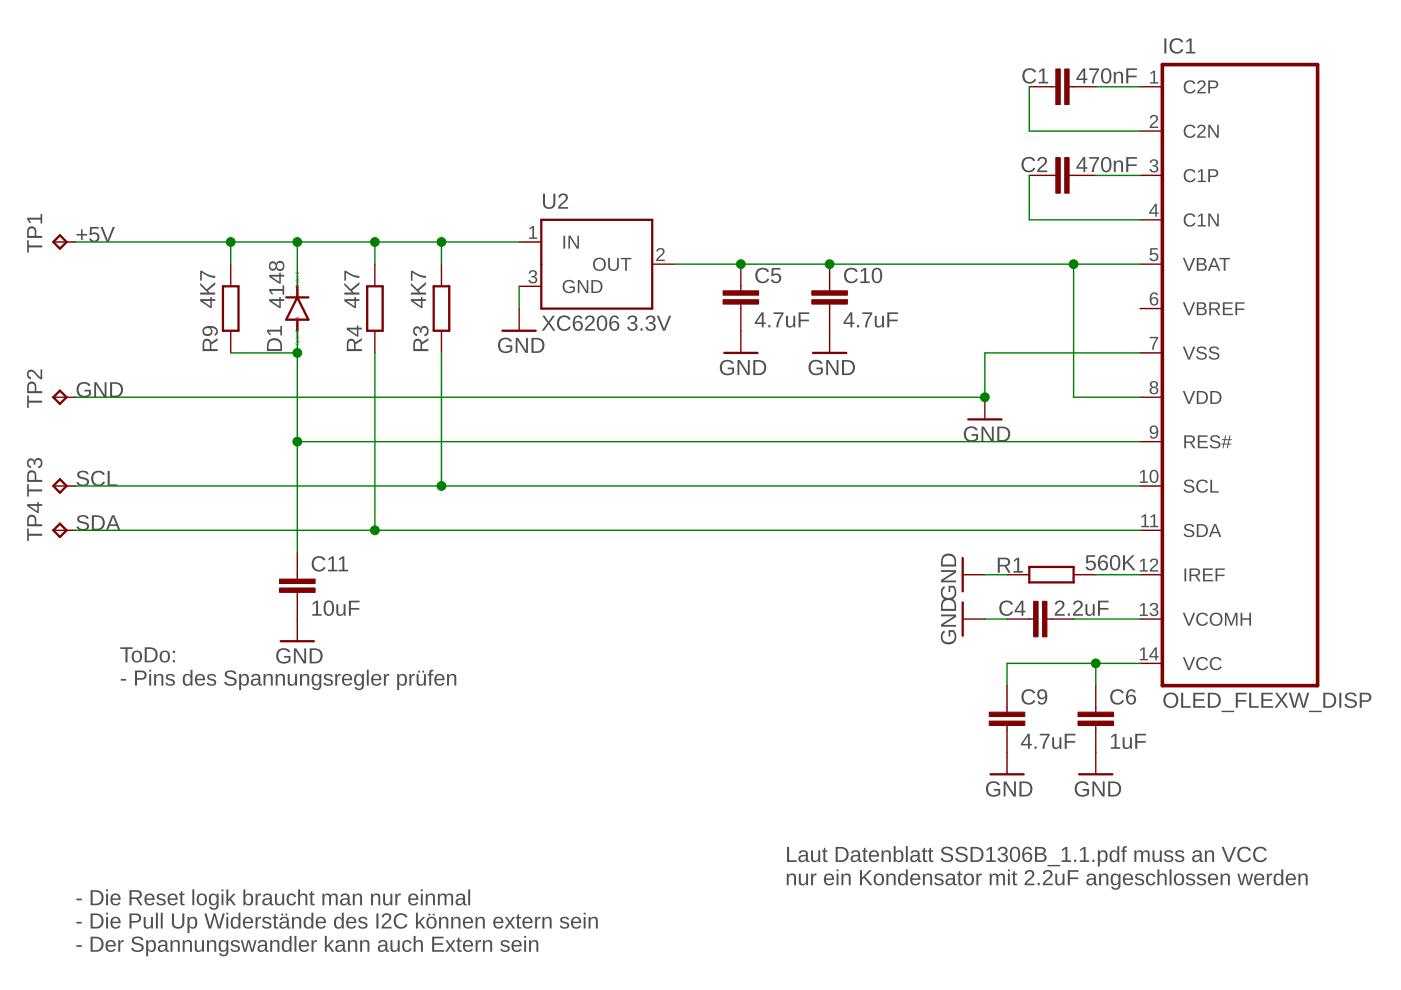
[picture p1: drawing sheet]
<svg xmlns="http://www.w3.org/2000/svg" width="297mm" height="210mm" viewBox="0 0 297 210" stroke-linecap="round" stroke-linejoin="round" font-family="sans-serif">
<g fill="#505050">
<path d="M244 34a.83 .83 0 0 1 1.1-.2 .83 .83 0 0 1 .3 1.1l-.5 .2a.74 .74 0 0 1 .7 .9 .74 .74 0 0 1-.9 .6l-.8-.4-.2-.4h.4a.57 .57 0 0 0 .7 .5 .57 .57 0 0 0 .4-.7l-.3-.2-.5-.1v-.3a.53 .53 0 0 0 .7-.3 .53 .53 0 0 0-.3-.7 .53 .53 0 0 0-.7 .5h-.3z"/>
<path d="M244 24.6a.89 .89 0 0 1 1.4 .1 .89 .89 0 0 1-.5 1.3l-.8 .8h1.5v.3h-1.8a3.7 3.7 0 0 1 1.3-1.7 .52 .52 0 0 0-.3-.8 .52 .52 0 0 0-.7 .5h-.3z"/>
<path d="M243.8 71.4h1.8v.3l-.8 1.5-.2 1h-.3a4.3 4.3 0 0 1 .9-2.5h-1.4z"/>
<path d="M243.9 15.4l.7-.4h.3v2.4h.7v.3h-1.7v-.3h.7v-2.1l-.7 .5z"/>
<path d="M243.9 52.6h1.5v.3h-1.2v.9a.94 .94 0 0 1 1.2 .2 .94 .94 0 0 1-.1 1.3 .94 .94 0 0 1-1.3-.1l-.3-.5h.4a.61 .61 0 0 0 .9 .3 .61 .61 0 0 0 .1-1 .61 .61 0 0 0-1 .1h-.3z"/>
<path d="M112.3 48.4l.6-.5h.3v2.5h.7v.3h-1.7v-.3h.7v-2.2l-.6 .5z"/>
<path d="M112.4 57.5a.83 .83 0 0 1 1.1-.2 .83 .83 0 0 1 .2 1.1l-.4 .3a.74 .74 0 0 1 .6 .8 .74 .74 0 0 1-.9 .6l-.8-.3-.2-.4 .4-.1a.57 .57 0 0 0 .7 .5 .57 .57 0 0 0 .4-.7l-.3-.2-.5-.1v-.3a.53 .53 0 0 0 .8-.2 .53 .53 0 0 0-.4-.8 .53 .53 0 0 0-.7 .5h-.3z"/>
<path d="M139.4 52.8a.89 .89 0 0 1 1.4 .1 .89 .89 0 0 1-.5 1.3l-.8 .9h1.4v.3h-1.8a3.7 3.7 0 0 1 1.4-1.8 .52 .52 0 0 0-.3-.7 .52 .52 0 0 0-.7 .4h-.4z"/>
<path d="M62.8 72.6v.4h.2a.25 .25 0 0 1 .1-.4 .25 .25 0 0 1 .3 .3l-.2 .3 .1-.2a.2 .2 0 0 0 0-.3 .2 .2 0 0 0-.3 0 .2 .2 0 0 0 0 .3l-.1 .1a.27 .27 0 0 1-.3-.1 .27 .27 0 0 1 .2-.4zM62.9 72h.4l.1 .2-.1 .2 .3 .1h-.7zM62.9 72.3a.2 .2 0 0 0 .4 0 .2 .2 0 0 0-.4 0zM62.6 71.8l.1 .1zM62.9 71.8l.5 .1zM62.9 71.3l.1-.1a.2 .2 0 0 0 0 .3 .2 .2 0 0 0 .3 0 .2 .2 0 0 0-.1-.3 .26 .26 0 0 1 .1 .4 .26 .26 0 0 1-.3 0 .26 .26 0 0 1-.1-.3zM62.9 70.7l.3-.1v.4l.1-.4a.28 .28 0 0 1 .1 .4 .28 .28 0 0 1-.4 .1 .28 .28 0 0 1-.1-.4zM63 70.8l.1 .2v-.3zM62.7 70.2a.37 .37 0 0 1 .7 0 .37 .37 0 0 1-.7 0zM62.8 70.2a.28 .28 0 0 0 .5 0 .28 .28 0 0 0-.5 0zM62.8 69.4l.6 .3h-.5l.1-.1zM62.6 68.9h.8v.2a.27 .27 0 0 1-.3 .3 .27 .27 0 0 1-.2-.4zM63 69.1a.19 .19 0 0 0 .3 0 .19 .19 0 0 0-.3 0zM62.9 68.4l.3-.1v.4l.1-.4a.28 .28 0 0 1 .1 .4 .28 .28 0 0 1-.4 .1 .28 .28 0 0 1-.1-.4zM63 68.4l.1 .3v-.3zM62.8 67.9l.6 .3h-.5l.1-.1zM62.7 67.2h.6l.1-.2v.5l-.1-.2h-.5v.2z"/>
<path d="M62.8 63.2v.4h.2a.25 .25 0 0 1 .1-.4 .25 .25 0 0 1 .3 .3l-.2 .3 .1-.2a.2 .2 0 0 0 0-.3 .2 .2 0 0 0-.3 0 .2 .2 0 0 0 0 .3l-.1 .1a.27 .27 0 0 1-.3-.1 .27 .27 0 0 1 .2-.4zM62.9 62.6h.4l.1 .2-.1 .2h.3l-.7 .1zM62.9 62.9a.2 .2 0 0 0 .4 0 .2 .2 0 0 0-.4 0zM62.6 62.4l.1 .1zM62.9 62.4l.5 .1zM62.9 61.9l.1-.1a.2 .2 0 0 0 0 .3 .2 .2 0 0 0 .3 0 .2 .2 0 0 0-.1-.3 .26 .26 0 0 1 .1 .4 .26 .26 0 0 1-.3 0 .26 .26 0 0 1-.1-.3zM62.9 61.3l.3-.1v.4l.1-.4a.28 .28 0 0 1 .1 .4 .28 .28 0 0 1-.4 .1 .28 .28 0 0 1-.1-.4zM63 61.4l.1 .2v-.3zM62.7 60.8a.37 .37 0 0 1 .7 0 .37 .37 0 0 1-.7 0zM62.8 60.8a.28 .28 0 0 0 .5 0 .28 .28 0 0 0-.5 0zM62.8 60l.6 .3h-.5l.1-.1zM62.6 59.5h.8v.2a.27 .27 0 0 1-.3 .3 .27 .27 0 0 1-.2-.4zM63 59.7a.19 .19 0 0 0 .3 0 .19 .19 0 0 0-.3 0zM62.9 59l.3-.1v.4l.1-.4a.28 .28 0 0 1 .1 .4 .28 .28 0 0 1-.4 0 .28 .28 0 0 1-.1-.3zM63 59l.1 .3v-.3zM62.8 58.5l.6 .3h-.5l.1-.1zM62.7 57.7h.3l.3 .3 .1-.4-.1 .5a.39 .39 0 0 0-.6-.2l.2 .2-.2-.1z"/>
<path d="M25.5 137.2h2.6v.4h-1.1v2.8h-.4v-2.8h-1.1zM28.3 138.1a1.26 1.26 0 0 1 1.8 .6 1.26 1.26 0 0 1-.8 1.7 1.19 1.19 0 0 1-1.2-.4 1.19 1.19 0 0 1-.1-1.3zM28.6 138.3a1.12 1.12 0 0 0 .4 1.9 1 1 0 0 0 .6-1.5l-.4-.4zM30.7 137.2h1a1.6 1.6 0 0 1 1.7 1.6 1.6 1.6 0 0 1-1.5 1.6h-1.2zM31.1 137.6v2.5h.7a1.25 1.25 0 0 0 1.2-1.3 1.25 1.25 0 0 0-1.3-1.2zM34.2 138.1a1.26 1.26 0 0 1 1.8 .6 1.26 1.26 0 0 1-.7 1.7 1.19 1.19 0 0 1-1.3-.4 1.19 1.19 0 0 1-.1-1.3zM34.6 138.3a1.12 1.12 0 0 0 .3 1.9 1 1 0 0 0 .6-1.5l-.3-.4zM36.7 138h.4v.5h-.4zM36.7 140h.4v.4h-.4z"/>
<path d="M25.6 144h1.1v.3h-1.1zM28.6 142.2a2.79 2.79 0 0 1 2.2 .2 .99 .99 0 0 1 .2 1.2 .99 .99 0 0 1-1 .5h-.9v1.3h-.5zM29.1 142.5v1.3h.8a.64 .64 0 0 0 .8-.7 .64 .64 0 0 0-.8-.6zM31.6 142h.4v.4h-.4zM31.6 142.9h.4v2.5h-.4zM32.7 142.9h.4v.4a.83 .83 0 0 1 .9-.4 .83 .83 0 0 1 .6 .8v1.7h-.4v-1.6a.58 .58 0 0 0-.6-.6 .58 .58 0 0 0-.5 .7v1.5h-.4zM35.4 143.1a1.11 1.11 0 0 1 1.6 .4h-.3a.54 .54 0 0 0-.6-.4 .54 .54 0 0 0-.5 .6l.6 .2a.76 .76 0 0 1 .9 .9 .76 .76 0 0 1-1 .6l-.9-.3-.1-.3 .3-.1a.72 .72 0 0 0 1.3 0l-.2-.3a1.32 1.32 0 0 1-1.3-.8zM39.1 143.1a.88 .88 0 0 1 1.3 .2v-1.3h.4v3.4h-.4v-.4a.94 .94 0 0 1-1.2 .3 .94 .94 0 0 1-.5-1.1zM39.4 143.3a1.44 1.44 0 0 0 .2 1.8 .83 .83 0 0 0 .8-.4 .83 .83 0 0 0 0-.9l-.3-.5zM41.6 143.2a1.12 1.12 0 0 1 1.3-.2 1.12 1.12 0 0 1 .6 1.2h-1.8a.71 .71 0 0 0 .5 .9 .71 .71 0 0 0 .9-.4l.3 .1a1.16 1.16 0 0 1-1.5 .5 1.16 1.16 0 0 1-.6-1.5zM41.9 143.4l-.1 .5h1.3a.66 .66 0 0 0-.4-.7 .66 .66 0 0 0-.8 .2zM44.2 143.1a1.11 1.11 0 0 1 1.6 .4h-.4a.54 .54 0 0 0-.6-.4 .54 .54 0 0 0-.4 .6l.6 .2a.76 .76 0 0 1 .8 .9 .76 .76 0 0 1-.9 .6l-.9-.3-.2-.3 .4-.1a.72 .72 0 0 0 1.3 0l-.3-.3a1.32 1.32 0 0 1-1.3-.8zM47.8 142.5a1.45 1.45 0 0 1 2.3 .4h-.4a.89 .89 0 0 0-.8-.4 .89 .89 0 0 0-.8 .5 1.55 1.55 0 0 0 1.4 .7 .88 .88 0 0 1 .7 1 .88 .88 0 0 1-1 .7h-.3a1.22 1.22 0 0 1-1.4-.8l.4-.1a1.02 1.02 0 0 0 .9 .6 1.02 1.02 0 0 0 1-.6 1.39 1.39 0 0 0-1.4-.7 .81 .81 0 0 1-.6-1.3zM50.7 142.9h.4v.4a.93 .93 0 0 1 1.2-.3 .93 .93 0 0 1 .5 1.1 .95 .95 0 0 1-.5 1.2 .95 .95 0 0 1-1.2-.3v1.3h-.4zM51.4 143.3a1.31 1.31 0 0 0 .2 1.8h.2a1.02 1.02 0 0 0 .5-1.5l-.3-.4zM53.6 143a.97 .97 0 0 1 1-.1 .97 .97 0 0 1 .6 .8v1.2l.1 .2h.3v.3h-.4a.42 .42 0 0 1-.4-.5 .82 .82 0 0 1-1 .6 .82 .82 0 0 1-.6-1.1 .82 .82 0 0 1 1-.5h.6a.56 .56 0 0 0-.4-.7 .56 .56 0 0 0-.7 .4l-.4-.1zM53.8 144.3a.51 .51 0 0 0 0 .8 .51 .51 0 0 0 .8-.2l.2-.7zM55.9 142.9h.3l.1 .4a.83 .83 0 0 1 .9-.4 .83 .83 0 0 1 .6 .8v1.7h-.4v-1.6a.58 .58 0 0 0-.6-.6 .58 .58 0 0 0-.5 .7v1.5h-.4zM58.4 142.9h.4v.4a.83 .83 0 0 1 1-.4 .83 .83 0 0 1 .6 .8v1.7h-.4v-1.6a.58 .58 0 0 0-.7-.6 .58 .58 0 0 0-.4 .7v1.5h-.4zM61 142.9h.4v1.6a.58 .58 0 0 0 .7 .6 .58 .58 0 0 0 .5-.8v-1.4h.4v2.5h-.4v-.5a.83 .83 0 0 1-1 .5 .83 .83 0 0 1-.6-.9zM63.6 142.9h.4v.4a.83 .83 0 0 1 .9-.4 .83 .83 0 0 1 .7 .8v1.7h-.4v-1.6a.58 .58 0 0 0-.7-.6 .58 .58 0 0 0-.5 .7v1.5h-.4zM66.3 143.2a.86 .86 0 0 1 1.4 .1l.1-.4h.3v2.4a1.03 1.03 0 0 1-.8 1 1.03 1.03 0 0 1-1.1-.6h.4a.61 .61 0 0 0 .7 .3 .61 .61 0 0 0 .4-.7v-.4a.92 .92 0 0 1-1.2 .4 .92 .92 0 0 1-.4-1.2zM66.7 143.3a1.39 1.39 0 0 0 .2 1.8 .99 .99 0 0 0 .8-.7 .99 .99 0 0 0-.3-1.1l-.3-.1zM68.9 143.1a1.11 1.11 0 0 1 1.7 .4h-.4a.54 .54 0 0 0-.6-.4 .54 .54 0 0 0-.5 .6l.6 .2a.76 .76 0 0 1 .9 .9 .76 .76 0 0 1-1 .6l-.9-.3-.1-.3 .3-.1a.72 .72 0 0 0 1.3 0l-.2-.3a1.32 1.32 0 0 1-1.3-.8zM71.1 142.9h.4v.5a.59 .59 0 0 1 .7-.5v.4a.61 .61 0 0 0-.6 .1 .61 .61 0 0 0-.1 .7v1.3h-.4zM72.8 143.2a1.12 1.12 0 0 1 1.3-.2 1.12 1.12 0 0 1 .6 1.2h-1.8a.71 .71 0 0 0 .5 .9 .71 .71 0 0 0 .9-.4l.3 .1a1.16 1.16 0 0 1-1.5 .5 1.16 1.16 0 0 1-.6-1.5zM73.1 143.4l-.2 .5h1.4a.66 .66 0 0 0-.4-.7 .66 .66 0 0 0-.8 .2zM75.3 143.2a.86 .86 0 0 1 1.4 .1l.1-.4h.4l-.1 2.4a1.03 1.03 0 0 1-.8 1 1.03 1.03 0 0 1-1.1-.6h.4a.61 .61 0 0 0 .7 .3 .61 .61 0 0 0 .4-.7v-.4a.92 .92 0 0 1-1.1 .4 .92 .92 0 0 1-.5-1.2zM75.8 143.3a1.39 1.39 0 0 0 .1 1.8 .99 .99 0 0 0 .9-.7 .99 .99 0 0 0-.4-1.1l-.3-.1zM77.8 142h.4v3.4h-.4zM79 143.2a1.12 1.12 0 0 1 1.3-.2 1.12 1.12 0 0 1 .6 1.2h-1.8a.71 .71 0 0 0 .5 .9 .71 .71 0 0 0 .8-.4l.4 .1a1.16 1.16 0 0 1-1.5 .5 1.16 1.16 0 0 1-.6-1.5zM79.3 143.4l-.2 .5h1.3a.66 .66 0 0 0-.3-.7 .66 .66 0 0 0-.8 .2zM81.4 142.9h.4v.5a.59 .59 0 0 1 .7-.5v.4a.61 .61 0 0 0-.6 .1 .61 .61 0 0 0-.1 .7v1.3h-.4zM84.2 142.9h.4v.4a.93 .93 0 0 1 1.2-.3 .93 .93 0 0 1 .5 1.1 .95 .95 0 0 1-.5 1.2 .95 .95 0 0 1-1.2-.3v1.3h-.4zM84.9 143.3a1.31 1.31 0 0 0 .2 1.8h.2a1.02 1.02 0 0 0 .5-1.5l-.3-.4zM86.8 142.9h.4v.5a.59 .59 0 0 1 .7-.5v.4a.61 .61 0 0 0-.6 .1 .61 .61 0 0 0-.1 .7v1.3h-.4zM88.3 142.9h.4v1.6a.58 .58 0 0 0 .7 .6 .58 .58 0 0 0 .5-.8v-1.4h.4v2.5h-.4v-.5a.83 .83 0 0 1-.9 .5 .83 .83 0 0 1-.7-.9zM89.6 142.2h.3v.4h-.3zM88.7 142.2h.3v.4h-.3zM91.2 142.2l.7-.2v.3h-.3l-.2 .2v.4h.5v.3h-.5v2.2h-.4v-2.2h-.3v-.3h.3zM92.4 143.2a1.12 1.12 0 0 1 1.3-.2 1.12 1.12 0 0 1 .6 1.2h-1.8a.71 .71 0 0 0 .5 .9 .71 .71 0 0 0 .8-.4l.4 .1a1.16 1.16 0 0 1-1.5 .5 1.16 1.16 0 0 1-.6-1.5zM92.7 143.4l-.2 .5h1.3a.66 .66 0 0 0-.3-.7 .66 .66 0 0 0-.8 .2zM94.8 142.9h.4v.4a.83 .83 0 0 1 .9-.4 .83 .83 0 0 1 .6 .8v1.7h-.4v-1.6a.58 .58 0 0 0-.6-.6 .58 .58 0 0 0-.5 .7v1.5h-.4z"/>
<path d="M166.9 179.6h.4v2.8h1.6v.4h-2zM169.7 180.4a.97 .97 0 0 1 1-.1 .97 .97 0 0 1 .6 .8v1.2l.1 .2h.2v.2l-.3 .1a.42 .42 0 0 1-.4-.5 .82 .82 0 0 1-1 .6 .82 .82 0 0 1-.6-1.1 .82 .82 0 0 1 1-.5h.6a.56 .56 0 0 0-.4-.7 .56 .56 0 0 0-.7 .4l-.4-.1zM169.9 181.7a.51 .51 0 0 0 0 .8 .51 .51 0 0 0 .8-.2l.2-.8zM171.9 180.3h.5v1.6a.58 .58 0 0 0 .6 .6 .58 .58 0 0 0 .5-.8v-1.4h.4v2.5h-.4v-.5a.83 .83 0 0 1-.9 .5 .83 .83 0 0 1-.7-.9zM174.7 179.8h.3v.5h.4v.3h-.4v1.6l.1 .3 .4-.1v.3h-.7l-.2-.2v-1.9h-.3v-.3h.3zM177.2 179.6h1a1.6 1.6 0 0 1 1.7 1.5 1.6 1.6 0 0 1-1.5 1.7h-1.2zM177.6 179.9v2.5h.7a1.25 1.25 0 0 0 1.2-1.3 1.25 1.25 0 0 0-1.3-1.2zM180.7 180.4a.97 .97 0 0 1 1.1-.1 .97 .97 0 0 1 .6 .8v1.2l.1 .2h.2v.2l-.3 .1a.42 .42 0 0 1-.4-.5 .82 .82 0 0 1-1.1 .6 .82 .82 0 0 1-.5-1.1 .82 .82 0 0 1 1-.5h.6a.56 .56 0 0 0-.4-.7 .56 .56 0 0 0-.7 .4l-.4-.1zM180.9 181.7a.51 .51 0 0 0 .1 .8 .51 .51 0 0 0 .7-.2l.3-.8zM183.2 179.8h.3v.5h.4v.3h-.4v1.6l.1 .3 .4-.1v.3h-.7l-.2-.2v-1.9h-.3v-.3h.3zM184.5 180.6a1.12 1.12 0 0 1 1.3-.2 1.12 1.12 0 0 1 .6 1.2h-1.8a.71 .71 0 0 0 .5 .9 .71 .71 0 0 0 .9-.4l.3 .1a1.16 1.16 0 0 1-1.5 .5 1.16 1.16 0 0 1-.6-1.5zM184.8 180.8l-.2 .5h1.4a.66 .66 0 0 0-.4-.7 .66 .66 0 0 0-.8 .2zM186.9 180.3h.4v.4a.83 .83 0 0 1 .9-.4 .83 .83 0 0 1 .7 .8v1.7h-.4v-1.6a.58 .58 0 0 0-.7-.6 .58 .58 0 0 0-.5 .7v1.5h-.4zM189.5 179.4h.4v1.3a.94 .94 0 0 1 1.2-.3 .94 .94 0 0 1 .5 1.1 .94 .94 0 0 1-.5 1.2 .94 .94 0 0 1-1.2-.3v.4h-.4zM190.2 180.7a1.1 1.1 0 0 0 .3 1.8 1.02 1.02 0 0 0 .6-1.5l-.4-.4zM192.1 179.4h.4v3.4h-.4zM193.4 180.4a.97 .97 0 0 1 1-.1 .97 .97 0 0 1 .6 .8v1.2l.1 .2h.3v.2l-.4 .1a.42 .42 0 0 1-.4-.5 .82 .82 0 0 1-1 .6 .82 .82 0 0 1-.6-1.1 .82 .82 0 0 1 1-.5h.6a.56 .56 0 0 0-.4-.7 .56 .56 0 0 0-.7 .4l-.4-.1zM193.6 181.7a.51 .51 0 0 0 0 .8 .51 .51 0 0 0 .8-.2l.2-.8zM195.8 179.8h.3v.5h.5v.3h-.5v1.6l.2 .3 .3-.1v.3h-.7l-.1-.2-.1-1.9h-.3v-.3h.3zM197.1 179.8h.3v.5h.5v.3h-.5v1.6l.1 .3 .4-.1v.3h-.7l-.2-.2v-1.9h-.3v-.3h.3zM199.7 179.9a1.45 1.45 0 0 1 2.3 .4h-.4a.89 .89 0 0 0-.8-.5 .89 .89 0 0 0-.8 .6 1.55 1.55 0 0 0 1.5 .7 .88 .88 0 0 1 .6 1 .88 .88 0 0 1-1 .7h-.3a1.22 1.22 0 0 1-1.4-.8l.4-.1a1.02 1.02 0 0 0 1 .6 1.02 1.02 0 0 0 .9-.6 1.39 1.39 0 0 0-1.4-.7 .81 .81 0 0 1-.6-1.3zM202.8 179.9a1.45 1.45 0 0 1 2.3 .4h-.4a.89 .89 0 0 0-.8-.5 .89 .89 0 0 0-.8 .6 1.55 1.55 0 0 0 1.5 .7 .88 .88 0 0 1 .6 1 .88 .88 0 0 1-1 .7h-.3a1.22 1.22 0 0 1-1.4-.8l.4-.1a1.02 1.02 0 0 0 1 .6 1.02 1.02 0 0 0 .9-.6 1.39 1.39 0 0 0-1.4-.7 .81 .81 0 0 1-.6-1.3zM205.8 179.6h1a1.6 1.6 0 0 1 1.7 1.5 1.6 1.6 0 0 1-1.5 1.7h-1.2zM206.2 179.9v2.5h.7a1.25 1.25 0 0 0 1.2-1.3 1.25 1.25 0 0 0-1.3-1.2zM209.2 180.1l.7-.5h.4v2.8h.8v.4h-2v-.4h.8v-2.4l-.7 .5zM211.9 179.7a.99 .99 0 0 1 1.2-.1 .99 .99 0 0 1 .4 1.1l-.6 .4a.86 .86 0 0 1 .8 1 .86 .86 0 0 1-1.1 .7l-.5-.1-.4-.3-.2-.5h.4a.65 .65 0 0 0 .9 .6 .65 .65 0 0 0 .3-1l-.8-.2v-.3a.62 .62 0 0 0 .9-.3 .62 .62 0 0 0-.5-.9 .62 .62 0 0 0-.7 .6h-.4zM214.5 179.8a1.1 1.1 0 0 1 1.2-.1 1.1 1.1 0 0 1 .6 1.1 1.51 1.51 0 0 1-1.1 2 1.28 1.28 0 0 1-1.1-1.6l.1-1zM214.8 180a2.16 2.16 0 0 0 .2 2.4 .91 .91 0 0 0 .9-1.2 .9 .9 0 0 0-.9-1.3zM217.2 179.8l.4-.3a.94 .94 0 0 1 1.2 .7h-.4a.67 .67 0 0 0-.9-.3 .67 .67 0 0 0-.4 .8v.4a1.02 1.02 0 0 1 1.5-.1 1.02 1.02 0 0 1 0 1.5 1.17 1.17 0 0 1-1.4 .1 1.17 1.17 0 0 1-.5-1.4l.1-.7zM217.3 181.2a.73 .73 0 0 0 .2 1.2 .73 .73 0 0 0 1-.6 .73 .73 0 0 0-.9-.8zM219.4 179.6h1.2a.86 .86 0 0 1 1.1 .9l-.3 .4-.3 .2a.87 .87 0 0 1 .8 1 .87 .87 0 0 1-1.2 .7h-1.3zM219.9 179.9v1h.7a.53 .53 0 0 0 .7-.5 .53 .53 0 0 0-.7-.5zM219.9 181.3v1.1h.8a.58 .58 0 0 0 .7-.4 .58 .58 0 0 0-.4-.7zM222.1 183.4h2.7v.3h-2.7zM225.2 180.1l.7-.5h.4v2.8h.8v.4h-2v-.4h.8v-2.4l-.7 .5zM227.7 182.3h.5v.5h-.5zM229 180.1l.8-.5h.4v2.8h.7v.4h-2v-.4h.9v-2.4l-.8 .5zM231.6 182.3h.4v.5h-.4zM232.8 180.3h.4v.4a.93 .93 0 0 1 1.2-.3 .93 .93 0 0 1 .4 1.1 .95 .95 0 0 1-.4 1.2 .95 .95 0 0 1-1.2-.3v1.3h-.4zM233.5 180.7a1.31 1.31 0 0 0 .1 1.8h.2a1.02 1.02 0 0 0 .6-1.5l-.4-.4zM235.6 180.5a.88 .88 0 0 1 1.3 .2v-1.3h.4v3.4h-.4v-.4a.94 .94 0 0 1-1.2 .3 .94 .94 0 0 1-.5-1.2zM235.9 180.7a1.44 1.44 0 0 0 .2 1.8 .83 .83 0 0 0 .8-.4 .83 .83 0 0 0 0-.9l-.3-.5zM238.2 179.5l.7-.1v.3h-.3l-.1 .2-.1 .4h.5v.3h-.5v2.2h-.4v-2.2h-.3v-.3h.3zM240.5 180.3h.4v.4a.76 .76 0 0 1 .7-.4 .76 .76 0 0 1 .7 .4 .76 .76 0 0 1 .9-.4 .76 .76 0 0 1 .5 .8v1.7h-.4v-1.6a.54 .54 0 0 0-.6-.6 .54 .54 0 0 0-.4 .7v1.5h-.4v-1.6a.54 .54 0 0 0-.6-.6 .54 .54 0 0 0-.4 .7v1.5h-.4zM244.4 180.3h.4v1.6a.58 .58 0 0 0 .6 .6 .58 .58 0 0 0 .5-.8v-1.4h.4v2.5h-.4v-.5a.83 .83 0 0 1-.9 .5 .83 .83 0 0 1-.6-.9zM247.1 180.4a1.11 1.11 0 0 1 1.6 .5h-.3a.54 .54 0 0 0-.6-.4 .54 .54 0 0 0-.5 .6l.6 .2a.76 .76 0 0 1 .9 .8 .76 .76 0 0 1-1 .7l-.9-.3-.1-.3 .3-.1a.72 .72 0 0 0 1.3 0l-.2-.3a1.32 1.32 0 0 1-1.3-.8zM249.4 180.4a1.11 1.11 0 0 1 1.7 .5h-.4a.54 .54 0 0 0-.6-.4 .54 .54 0 0 0-.5 .6l.6 .2a.76 .76 0 0 1 .9 .8 .76 .76 0 0 1-1 .7l-.8-.3-.2-.3 .3-.1a.72 .72 0 0 0 1.3 0l-.2-.3a1.32 1.32 0 0 1-1.3-.8zM253.2 180.4a.97 .97 0 0 1 1-.1 .97 .97 0 0 1 .6 .8v1.2l.1 .2h.2v.2l-.3 .1a.42 .42 0 0 1-.4-.5 .82 .82 0 0 1-1 .6 .82 .82 0 0 1-.6-1.1 .82 .82 0 0 1 1-.5h.6a.56 .56 0 0 0-.4-.7 .56 .56 0 0 0-.7 .4l-.4-.1zM253.3 181.7a.51 .51 0 0 0 .1 .8 .51 .51 0 0 0 .7-.2l.3-.8zM255.4 180.3h.4v.4a.83 .83 0 0 1 1-.4 .83 .83 0 0 1 .6 .8v1.7h-.4v-1.6a.58 .58 0 0 0-.6-.6 .58 .58 0 0 0-.5 .7v1.5h-.4zM259 179.6h.5l1 2.8 1.1-2.8h.5l-1.3 3.2h-.5zM262.7 180a1.59 1.59 0 0 1 2.5 .3l-.4 .1a1.13 1.13 0 0 0-1.5-.4 1.13 1.13 0 0 0-.5 1.4 1.11 1.11 0 0 0 .9 1 1.11 1.11 0 0 0 1.2-.6l.4 .2a1.6 1.6 0 0 1-2.2 .6 1.6 1.6 0 0 1-.7-2.1zM266.1 180a1.59 1.59 0 0 1 2.5 .3l-.4 .1a1.13 1.13 0 0 0-1.5-.4 1.13 1.13 0 0 0-.6 1.4 1.11 1.11 0 0 0 1 1 1.11 1.11 0 0 0 1.2-.6l.3 .2a1.6 1.6 0 0 1-2.2 .6 1.6 1.6 0 0 1-.6-2.1z"/>
<path d="M166.8 185.2h.4v.5a.83 .83 0 0 1 .9-.5 .83 .83 0 0 1 .7 .9v1.6h-.4v-1.6a.58 .58 0 0 0-.7-.6 .58 .58 0 0 0-.5 .8v1.4h-.4zM169.4 185.2h.4v1.6a.58 .58 0 0 0 .6 .6 .58 .58 0 0 0 .5-.7v-1.5h.4v2.5h-.3l-.1-.4a.83 .83 0 0 1-.9 .4 .83 .83 0 0 1-.6-.8zM172 185.2h.3l.1 .5a.59 .59 0 0 1 .7-.5v.4a.61 .61 0 0 0-.6 .2 .61 .61 0 0 0-.1 .6v1.3h-.4zM175 185.5a1.12 1.12 0 0 1 1.3-.2 1.12 1.12 0 0 1 .5 1.3h-1.7a.71 .71 0 0 0 .4 .8 .71 .71 0 0 0 .9-.3l.4 .1a1.16 1.16 0 0 1-1.5 .4 1.16 1.16 0 0 1-.6-1.4zM175.3 185.7l-.2 .5h1.3a.66 .66 0 0 0-.3-.7 .66 .66 0 0 0-.8 .2zM177.4 184.3h.4v.4h-.4zM177.4 185.2h.4v2.5h-.4zM178.4 185.2h.4v.5a.83 .83 0 0 1 .9-.5 .83 .83 0 0 1 .7 .9v1.6h-.4v-1.6a.58 .58 0 0 0-.7-.6 .58 .58 0 0 0-.5 .8v1.4h-.4zM182.3 184.5h.5v1.6l1.5-1.6h.5l-1.3 1.4 1.5 1.8h-.5l-1.3-1.6-.4 .4v1.2h-.5zM185.6 185.4a1.26 1.26 0 0 1 1.8 .6 1.26 1.26 0 0 1-.7 1.7 1.19 1.19 0 0 1-1.3-.4 1.19 1.19 0 0 1-.1-1.3zM186 185.6a1.12 1.12 0 0 0 .3 1.8 1 1 0 0 0 .6-1.5l-.3-.4zM187.9 185.2h.4v.5a.83 .83 0 0 1 1-.5 .83 .83 0 0 1 .6 .9v1.6h-.4v-1.6a.58 .58 0 0 0-.7-.6 .58 .58 0 0 0-.5 .8v1.4h-.4zM190.7 185.4a.88 .88 0 0 1 1.4 .2v-1.3h.4v3.4h-.4v-.4a.94 .94 0 0 1-1.2 .3 .94 .94 0 0 1-.5-1.1zM191.1 185.6a1.44 1.44 0 0 0 .1 1.8 .83 .83 0 0 0 .8-.4 .83 .83 0 0 0 0-.9l-.2-.5zM193.3 185.5a1.12 1.12 0 0 1 1.3-.2 1.12 1.12 0 0 1 .5 1.3h-1.7a.71 .71 0 0 0 .4 .8 .71 .71 0 0 0 .9-.3l.4 .1a1.16 1.16 0 0 1-1.5 .4 1.16 1.16 0 0 1-.6-1.4zM193.6 185.7l-.2 .5h1.3a.66 .66 0 0 0-.3-.7 .66 .66 0 0 0-.8 .2zM195.7 185.2h.3l.1 .5a.83 .83 0 0 1 .9-.5 .83 .83 0 0 1 .6 .9v1.6h-.4v-1.6a.58 .58 0 0 0-.6-.6 .58 .58 0 0 0-.5 .8v1.4h-.4zM198.4 185.4a1.11 1.11 0 0 1 1.6 .4h-.3a.54 .54 0 0 0-.6-.4 .54 .54 0 0 0-.5 .6l.6 .3a.76 .76 0 0 1 .9 .8 .76 .76 0 0 1-1 .6l-.9-.2-.1-.4 .3-.1a.72 .72 0 0 0 1.3 0l-.2-.3a1.32 1.32 0 0 1-1.3-.8zM200.9 185.4a.97 .97 0 0 1 1-.2 .97 .97 0 0 1 .6 .8v1.2l.1 .2h.2v.3h-.3a.42 .42 0 0 1-.4-.5 .82 .82 0 0 1-1 .6 .82 .82 0 0 1-.6-1 .82 .82 0 0 1 1-.6h.6a.56 .56 0 0 0-.4-.7 .56 .56 0 0 0-.7 .4h-.4zM201 186.6a.51 .51 0 0 0 .1 .8 .51 .51 0 0 0 .7-.2l.3-.7zM203.3 184.7h.3v.5h.4v.3h-.4v1.6l.1 .3h.4v.3h-.7l-.2-.2v-2h-.3v-.3h.3zM204.7 185.4a1.26 1.26 0 0 1 1.8 .6 1.26 1.26 0 0 1-.8 1.7 1.19 1.19 0 0 1-1.2-.4 1.19 1.19 0 0 1-.1-1.3zM205 185.6a1.12 1.12 0 0 0 .4 1.8 1 1 0 0 0 .6-1.5l-.4-.4zM207 185.2h.4v.5a.59 .59 0 0 1 .8-.5v.4a.61 .61 0 0 0-.7 .2 .61 .61 0 0 0-.1 .6v1.3h-.4zM209.8 185.2h.4v.5a.76 .76 0 0 1 .7-.5 .76 .76 0 0 1 .7 .5 .76 .76 0 0 1 .9-.5 .76 .76 0 0 1 .6 .9v1.6h-.4v-1.6a.54 .54 0 0 0-.6-.6 .54 .54 0 0 0-.4 .8v1.4h-.4v-1.6a.54 .54 0 0 0-.6-.6 .54 .54 0 0 0-.4 .8v1.4h-.5zM213.7 184.3h.4v.4h-.4zM213.7 185.2h.4v2.5h-.4zM214.9 184.7h.3v.5h.4v.3h-.4v1.6l.1 .3h.4v.3h-.7l-.2-.2v-2h-.3v-.3h.3zM217.6 184.7a1.03 1.03 0 0 1 1.6 .2 1.03 1.03 0 0 1-.6 1.5l-.9 .9h1.6v.4h-2.1l.2-.6 .7-.7a.94 .94 0 0 0 .5-1.5 .63 .63 0 0 0-.9 .4h-.5zM220 187.2h.4v.5h-.4zM221.4 184.7a1.03 1.03 0 0 1 1.6 .2 1.03 1.03 0 0 1-.5 1.5l-1 .9h1.7v.4h-2.1l.2-.6 .7-.7a.94 .94 0 0 0 .5-1.5 .63 .63 0 0 0-1 .4h-.4zM223.7 185.2h.4v1.6a.58 .58 0 0 0 .7 .6 .58 .58 0 0 0 .5-.7v-1.5h.4v2.5h-.4v-.4a.83 .83 0 0 1-.9 .4 .83 .83 0 0 1-.7-.8zM226.4 184.5h2.3v.4h-1.9v1.1h1.8v.4h-1.8v1.3h-.4zM230.7 185.4a.97 .97 0 0 1 1-.2 .97 .97 0 0 1 .6 .8l.1 1.2 .1 .2h.2v.3h-.3a.42 .42 0 0 1-.4-.5 .82 .82 0 0 1-1.1 .6 .82 .82 0 0 1-.5-1 .82 .82 0 0 1 1-.6h.5a.56 .56 0 0 0-.3-.7 .56 .56 0 0 0-.7 .4h-.5zM230.9 186.6a.51 .51 0 0 0 .1 .8 .51 .51 0 0 0 .7-.2l.2-.7zM233 185.2h.4v.5a.83 .83 0 0 1 1-.5 .83 .83 0 0 1 .6 .9v1.6h-.4v-1.6a.58 .58 0 0 0-.7-.6 .58 .58 0 0 0-.5 .8v1.4h-.4zM235.7 185.5a.86 .86 0 0 1 1.5 .2v-.5h.4v2.4a1.03 1.03 0 0 1-.9 1 1.03 1.03 0 0 1-1.1-.6h.4a.61 .61 0 0 0 .7 .3 .61 .61 0 0 0 .4-.7v-.4a.92 .92 0 0 1-1.1 .4 .92 .92 0 0 1-.5-1.1zM236.2 185.6a1.39 1.39 0 0 0 .1 1.8 .99 .99 0 0 0 .9-.7 .99 .99 0 0 0-.4-1.1l-.3-.1zM238.3 185.5a1.12 1.12 0 0 1 1.4-.2 1.12 1.12 0 0 1 .5 1.3h-1.7a.71 .71 0 0 0 .4 .8 .71 .71 0 0 0 .9-.3l.4 .1a1.16 1.16 0 0 1-1.5 .4 1.16 1.16 0 0 1-.6-1.4zM238.7 185.7l-.2 .5h1.3a.66 .66 0 0 0-.3-.7 .66 .66 0 0 0-.8 .2zM240.9 185.4a1.11 1.11 0 0 1 1.7 .4h-.4a.54 .54 0 0 0-.6-.4 .54 .54 0 0 0-.5 .6l.6 .3a.76 .76 0 0 1 .9 .8 .76 .76 0 0 1-1 .6l-.8-.2-.2-.4 .3-.1a.72 .72 0 0 0 1.3 0l-.2-.3a1.32 1.32 0 0 1-1.3-.8zM243.2 185.5a1 1 0 0 1 1.7 .4l-.4 .1a.62 .62 0 0 0-.8-.4 .62 .62 0 0 0-.3 .9 .63 .63 0 0 0 .3 .9 .63 .63 0 0 0 .8-.5l.5 .1a1.03 1.03 0 0 1-1.3 .7 1.03 1.03 0 0 1-.7-1.2zM245.4 184.3h.4v1.4a.83 .83 0 0 1 .9-.5 .83 .83 0 0 1 .7 .9v1.6h-.5v-1.6a.58 .58 0 0 0-.6-.6 .58 .58 0 0 0-.5 .7v1.5h-.4zM248 184.3h.4v3.4h-.4zM249.3 185.4a1.26 1.26 0 0 1 1.8 .6 1.26 1.26 0 0 1-.8 1.7 1.19 1.19 0 0 1-1.2-.4 1.19 1.19 0 0 1-.2-1.3zM249.6 185.6a1.12 1.12 0 0 0 .4 1.8 1 1 0 0 0 .6-1.5l-.4-.4zM251.7 185.4a1.11 1.11 0 0 1 1.7 .4h-.4a.54 .54 0 0 0-.6-.4 .54 .54 0 0 0-.5 .6l.7 .3a.76 .76 0 0 1 .8 .8 .76 .76 0 0 1-1 .6l-.8-.2-.2-.4 .4-.1a.72 .72 0 0 0 1.2 0l-.2-.3a1.32 1.32 0 0 1-1.3-.8zM254 185.4a1.11 1.11 0 0 1 1.7 .4h-.4a.54 .54 0 0 0-.6-.4 .54 .54 0 0 0-.4 .6l.6 .3a.76 .76 0 0 1 .8 .8 .76 .76 0 0 1-1 .6l-.8-.2-.2-.4 .4-.1a.72 .72 0 0 0 1.2 0l-.2-.3a1.32 1.32 0 0 1-1.3-.8zM256.4 185.5a1.12 1.12 0 0 1 1.3-.2 1.12 1.12 0 0 1 .6 1.3h-1.8a.71 .71 0 0 0 .5 .8 .71 .71 0 0 0 .9-.3l.3 .1a1.16 1.16 0 0 1-1.5 .4 1.16 1.16 0 0 1-.6-1.4zM256.7 185.7l-.2 .5h1.4a.66 .66 0 0 0-.4-.7 .66 .66 0 0 0-.8 .2zM258.8 185.2h.4v.5a.83 .83 0 0 1 .9-.5 .83 .83 0 0 1 .7 .9v1.6h-.5v-1.6a.58 .58 0 0 0-.6-.6 .58 .58 0 0 0-.5 .8v1.4h-.4zM262.3 185.2h.4l.6 2.2 .5-2.2h.4l.6 2.2 .5-2.2h.4l-.7 2.5h-.5l-.5-2.1-.5 2.1h-.5zM266.2 185.5a1.12 1.12 0 0 1 1.3-.2 1.12 1.12 0 0 1 .6 1.3h-1.8a.71 .71 0 0 0 .5 .8 .71 .71 0 0 0 .8-.3l.4 .1a1.16 1.16 0 0 1-1.5 .4 1.16 1.16 0 0 1-.6-1.4zM266.5 185.7l-.2 .5h1.3a.66 .66 0 0 0-.3-.7 .66 .66 0 0 0-.8 .2zM268.6 185.2h.4v.5a.59 .59 0 0 1 .7-.5v.4a.61 .61 0 0 0-.6 .2 .61 .61 0 0 0-.1 .6v1.3h-.4zM270.3 185.4a.88 .88 0 0 1 1.4 .2v-1.3h.4v3.4h-.4v-.4a.94 .94 0 0 1-1.2 .3 .94 .94 0 0 1-.5-1.1zM270.7 185.6a1.44 1.44 0 0 0 .1 1.8 .83 .83 0 0 0 .8-.4 .83 .83 0 0 0 .1-.9l-.3-.5zM272.9 185.5a1.12 1.12 0 0 1 1.3-.2 1.12 1.12 0 0 1 .6 1.3h-1.8a.71 .71 0 0 0 .5 .8 .71 .71 0 0 0 .8-.3l.4 .1a1.16 1.16 0 0 1-1.5 .4 1.16 1.16 0 0 1-.6-1.4zM273.2 185.7l-.2 .5h1.3a.66 .66 0 0 0-.3-.7 .66 .66 0 0 0-.8 .2zM275.3 185.2h.4v.5a.83 .83 0 0 1 .9-.5 .83 .83 0 0 1 .6 .9v1.6h-.4v-1.6a.58 .58 0 0 0-.6-.6 .58 .58 0 0 0-.5 .8v1.4h-.4z"/>
<path d="M16.2 190.5h1.1v.4h-1.1zM19.2 188.7h1.1a1.6 1.6 0 0 1 1.7 1.6 1.6 1.6 0 0 1-1.6 1.6h-1.2zM19.6 189.1v2.5h.8a1.25 1.25 0 0 0 1.1-1.3 1.25 1.25 0 0 0-1.2-1.2zM22.5 188.6h.4v.4h-.4zM22.5 189.5h.4v2.4h-.4zM23.7 189.8a1.12 1.12 0 0 1 1.3-.2 1.12 1.12 0 0 1 .6 1.2h-1.8a.71 .71 0 0 0 .5 .8 .71 .71 0 0 0 .9-.3l.3 .1a1.16 1.16 0 0 1-1.5 .5 1.16 1.16 0 0 1-.6-1.5zM24 189.9l-.2 .6h1.4a.66 .66 0 0 0-.4-.7 .66 .66 0 0 0-.8 .1zM27.5 188.7h1.5a.92 .92 0 0 1 1.1 .8 .92 .92 0 0 1-.8 1.1l.9 1.3h-.5l-.8-1.3h-1v1.3h-.4zM27.9 189.1v1.2h1a.6 .6 0 0 0 .7-.6 .6 .6 0 0 0-.7-.6zM30.9 189.8a1.12 1.12 0 0 1 1.3-.2 1.12 1.12 0 0 1 .6 1.2h-1.8a.71 .71 0 0 0 .5 .8 .71 .71 0 0 0 .9-.3l.3 .1a1.16 1.16 0 0 1-1.5 .5 1.16 1.16 0 0 1-.6-1.5zM31.2 189.9l-.1 .6h1.3a.66 .66 0 0 0-.4-.7 .66 .66 0 0 0-.8 .1zM33.5 189.6a1.11 1.11 0 0 1 1.6 .4l-.4 .1a.54 .54 0 0 0-.6-.4 .54 .54 0 0 0-.4 .6l.6 .2a.76 .76 0 0 1 .8 .8 .76 .76 0 0 1-.9 .7l-.9-.3-.2-.3 .4-.1a.72 .72 0 0 0 1.3 0l-.3-.3a1.32 1.32 0 0 1-1.3-.9zM35.8 189.8a1.12 1.12 0 0 1 1.3-.2 1.12 1.12 0 0 1 .6 1.2h-1.8a.71 .71 0 0 0 .5 .8 .71 .71 0 0 0 .9-.3l.3 .1a1.16 1.16 0 0 1-1.5 .5 1.16 1.16 0 0 1-.6-1.5zM36.1 189.9l-.2 .6h1.4a.66 .66 0 0 0-.4-.7 .66 .66 0 0 0-.8 .1zM38.4 188.9h.3v.6h.4v.3h-.4v1.5l.1 .3h.4v.3h-.7l-.2-.2v-1.9h-.3v-.3h.3zM40.8 188.6h.4v3.3h-.4zM42.1 189.6a1.26 1.26 0 0 1 1.8 .6 1.26 1.26 0 0 1-.8 1.7 1.19 1.19 0 0 1-1.2-.4 1.19 1.19 0 0 1-.2-1.2zM42.4 189.8a1.12 1.12 0 0 0 .4 1.9 1 1 0 0 0 .6-1.5l-.4-.4zM44.5 189.8a.86 .86 0 0 1 1.4 .1l.1-.4h.4l-.1 2.4a1.03 1.03 0 0 1-.8 1 1.03 1.03 0 0 1-1.1-.6l.4-.1a.61 .61 0 0 0 .7 .4 .61 .61 0 0 0 .4-.7v-.4a.92 .92 0 0 1-1.1 .4 .92 .92 0 0 1-.5-1.2zM45 189.8a1.39 1.39 0 0 0 .1 1.8 .99 .99 0 0 0 .9-.7 .99 .99 0 0 0-.4-1l-.3-.2zM47 188.6h.4v.4h-.4zM47 189.5h.4v2.4h-.4zM48 188.6h.4v2.1l1.1-1.2h.5l-1 1 1 1.4h-.5l-.8-1.1-.3 .3v.8h-.4zM51.6 188.6h.4v1.3a.94 .94 0 0 1 1.2-.4 .94 .94 0 0 1 .5 1.2 .94 .94 0 0 1-.5 1.2 .94 .94 0 0 1-1.2-.3v.3h-.4zM52.3 189.9a1.1 1.1 0 0 0 .4 1.8 1.02 1.02 0 0 0 .5-1.5l-.3-.4zM54.2 189.5h.4v.5a.59 .59 0 0 1 .7-.5v.3a.61 .61 0 0 0-.6 .2 .61 .61 0 0 0-.1 .7v1.2h-.4zM56 189.6a.97 .97 0 0 1 1-.2 .97 .97 0 0 1 .6 .9v1.2l.1 .2h.3v.2l-.3 .1a.42 .42 0 0 1-.5-.5 .82 .82 0 0 1-1 .5 .82 .82 0 0 1-.5-1 .82 .82 0 0 1 1-.6h.5a.56 .56 0 0 0-.4-.7 .56 .56 0 0 0-.7 .4h-.4zM56.2 190.9a.51 .51 0 0 0 0 .8 .51 .51 0 0 0 .8-.2l.2-.8zM58.3 189.5h.4v1.5a.58 .58 0 0 0 .7 .7 .58 .58 0 0 0 .4-.8v-1.4h.4l.1 2.4h-.4v-.4a.83 .83 0 0 1-1 .5 .83 .83 0 0 1-.6-.9zM61 189.8a1 1 0 0 1 1.8 .4h-.5a.62 .62 0 0 0-.8-.4 .62 .62 0 0 0-.3 .9 .63 .63 0 0 0 .3 .9 .63 .63 0 0 0 .9-.4h.4a1.03 1.03 0 0 1-1.3 .7 1.03 1.03 0 0 1-.7-1.2zM63.2 188.6h.4v1.3a.83 .83 0 0 1 .9-.4 .83 .83 0 0 1 .7 .8v1.6h-.4v-1.5a.58 .58 0 0 0-.7-.6 .58 .58 0 0 0-.5 .7v1.4h-.4zM66 188.9h.2v.6h.5v.3h-.5v1.5l.2 .3h.3v.3h-.7l-.1-.2-.1-1.9h-.3v-.3h.3zM68.4 189.5h.3l.1 .4a.76 .76 0 0 1 .7-.5 .76 .76 0 0 1 .6 .5 .76 .76 0 0 1 .9-.4 .76 .76 0 0 1 .6 .8v1.6h-.4v-1.5a.54 .54 0 0 0-.6-.6 .54 .54 0 0 0-.4 .7v1.4h-.4v-1.5a.54 .54 0 0 0-.6-.6 .54 .54 0 0 0-.4 .7v1.4h-.4zM72.5 189.6a.97 .97 0 0 1 1-.2 .97 .97 0 0 1 .6 .9v1.2l.1 .2h.3v.2l-.3 .1a.42 .42 0 0 1-.5-.5 .82 .82 0 0 1-1 .5 .82 .82 0 0 1-.6-1 .82 .82 0 0 1 1.1-.6h.5a.56 .56 0 0 0-.4-.7 .56 .56 0 0 0-.7 .4h-.4zM72.7 190.9a.51 .51 0 0 0 0 .8 .51 .51 0 0 0 .8-.2l.2-.8zM74.8 189.5h.4v.4a.83 .83 0 0 1 .9-.4 .83 .83 0 0 1 .7 .8v1.6h-.5v-1.5a.58 .58 0 0 0-.6-.6 .58 .58 0 0 0-.5 .7v1.4h-.4zM78.7 189.5h.3l.1 .4a.83 .83 0 0 1 .9-.4 .83 .83 0 0 1 .6 .8v1.6h-.4v-1.5a.58 .58 0 0 0-.6-.6 .58 .58 0 0 0-.5 .7v1.4h-.4zM81.2 189.5h.4v1.5a.58 .58 0 0 0 .7 .7 .58 .58 0 0 0 .5-.8v-1.4h.4v2.4h-.4v-.4a.83 .83 0 0 1-1 .5 .83 .83 0 0 1-.6-.9zM83.8 189.5h.4v.5a.59 .59 0 0 1 .8-.5v.3a.61 .61 0 0 0-.7 .2 .61 .61 0 0 0-.1 .7v1.2h-.4zM86.8 189.8a1.12 1.12 0 0 1 1.4-.2 1.12 1.12 0 0 1 .5 1.2h-1.7a.71 .71 0 0 0 .4 .8 .71 .71 0 0 0 .9-.3l.3 .1a1.16 1.16 0 0 1-1.5 .5 1.16 1.16 0 0 1-.5-1.5zM87.2 189.9l-.2 .6h1.3a.66 .66 0 0 0-.4-.7 .66 .66 0 0 0-.7 .1zM89.2 188.6h.4v.4h-.4zM89.2 189.5h.4v2.4h-.4zM90.3 189.5h.3l.1 .4a.83 .83 0 0 1 .9-.4 .83 .83 0 0 1 .6 .8v1.6h-.4v-1.5a.58 .58 0 0 0-.6-.6 .58 .58 0 0 0-.5 .7v1.4h-.4zM92.8 189.5h.4v.4a.76 .76 0 0 1 .7-.5 .76 .76 0 0 1 .7 .5 .76 .76 0 0 1 .9-.4 .76 .76 0 0 1 .6 .8v1.6h-.4v-1.5a.54 .54 0 0 0-.6-.6 .54 .54 0 0 0-.4 .7v1.4h-.4v-1.5a.54 .54 0 0 0-.6-.6 .54 .54 0 0 0-.5 .7v1.4h-.4zM97 189.6a.97 .97 0 0 1 1-.2 .97 .97 0 0 1 .6 .9v1.2l.1 .2h.3v.2l-.4 .1a.42 .42 0 0 1-.4-.5 .82 .82 0 0 1-1 .5 .82 .82 0 0 1-.6-1 .82 .82 0 0 1 1-.6h.6a.56 .56 0 0 0-.4-.7 .56 .56 0 0 0-.7 .4h-.4zM97.2 190.9a.51 .51 0 0 0 0 .8 .51 .51 0 0 0 .8-.2l.2-.8zM99.3 188.6h.4v3.3h-.4z"/>
<path d="M16.2 195.5h1.1v.3h-1.1zM19.2 193.7h1.1a1.6 1.6 0 0 1 1.7 1.5 1.6 1.6 0 0 1-1.6 1.7h-1.2zM19.6 194v2.5h.8a1.25 1.25 0 0 0 1.1-1.3 1.25 1.25 0 0 0-1.2-1.2zM22.5 193.5h.4v.4h-.4zM22.5 194.4h.4v2.5h-.4zM23.7 194.7a1.12 1.12 0 0 1 1.3-.2 1.12 1.12 0 0 1 .6 1.2h-1.8a.71 .71 0 0 0 .5 .9 .71 .71 0 0 0 .9-.4l.3 .1a1.16 1.16 0 0 1-1.5 .5 1.16 1.16 0 0 1-.6-1.5zM24 194.9l-.2 .5h1.4a.66 .66 0 0 0-.4-.7 .66 .66 0 0 0-.8 .2zM27.5 193.7a2.79 2.79 0 0 1 2.1 .2 .99 .99 0 0 1 .2 1.2 .99 .99 0 0 1-1 .5h-.9v1.3h-.4zM27.9 194v1.3h.9a.64 .64 0 0 0 .7-.7 .64 .64 0 0 0-.8-.6zM30.5 194.4h.4v1.6a.58 .58 0 0 0 .6 .6 .58 .58 0 0 0 .5-.8v-1.4h.4v2.5h-.3l-.1-.5a.83 .83 0 0 1-.9 .5 .83 .83 0 0 1-.6-.9zM33.1 193.5h.4v3.4h-.4zM34.1 193.5h.4v3.4h-.4zM36.5 193.7h.4v2a.89 .89 0 0 0 .9 .9 .89 .89 0 0 0 .9-1v-1.9h.4v2a1.32 1.32 0 0 1-1.3 1.2 1.32 1.32 0 0 1-1.3-1.2zM39.7 194.4h.4l.1 .4a.93 .93 0 0 1 1.2-.3 .93 .93 0 0 1 .4 1.1 .95 .95 0 0 1-.4 1.2 .95 .95 0 0 1-1.2-.3v1.3h-.4zM40.4 194.8a1.31 1.31 0 0 0 .2 1.8h.2a1.02 1.02 0 0 0 .5-1.5l-.3-.4zM43.3 193.7h.5l.7 2.8 .8-2.8h.4l.8 2.8 .7-2.8h.5l-1 3.2h-.5l-.7-2.7-.7 2.7h-.5zM48 193.5h.4v.4h-.4zM48 194.4h.4v2.5h-.4zM49.2 194.6a.88 .88 0 0 1 1.4 .2v-1.3h.4v3.4h-.4v-.4a.94 .94 0 0 1-1.2 .3 .94 .94 0 0 1-.5-1.1zM49.6 194.8a1.44 1.44 0 0 0 .1 1.8 .83 .83 0 0 0 .8-.4 .83 .83 0 0 0 .1-.9l-.3-.5zM51.8 194.7a1.12 1.12 0 0 1 1.3-.2 1.12 1.12 0 0 1 .6 1.2h-1.8a.71 .71 0 0 0 .5 .9 .71 .71 0 0 0 .8-.4l.4 .1a1.16 1.16 0 0 1-1.5 .5 1.16 1.16 0 0 1-.6-1.5zM52.1 194.9l-.2 .5h1.3a.66 .66 0 0 0-.3-.7 .66 .66 0 0 0-.8 .2zM54.2 194.4h.4v.5a.59 .59 0 0 1 .7-.5v.4a.61 .61 0 0 0-.6 .1 .61 .61 0 0 0-.1 .7v1.3h-.4zM55.9 194.6a1.11 1.11 0 0 1 1.6 .4h-.3a.54 .54 0 0 0-.7-.4 .54 .54 0 0 0-.4 .6l.6 .2a.76 .76 0 0 1 .9 .9 .76 .76 0 0 1-1 .6l-.9-.3-.2-.3 .4-.1a.72 .72 0 0 0 1.3 0l-.3-.3a1.32 1.32 0 0 1-1.3-.8zM58.2 193.9h.3v.5h.4v.3h-.4v1.6l.1 .3 .4-.1v.3h-.7l-.2-.1v-2h-.3v-.3h.3zM59.6 194.5a.97 .97 0 0 1 1-.1 .97 .97 0 0 1 .6 .8v1.2l.1 .2h.3v.3h-.3a.42 .42 0 0 1-.5-.5 .82 .82 0 0 1-1 .6 .82 .82 0 0 1-.5-1.1 .82 .82 0 0 1 1-.5h.5a.56 .56 0 0 0-.4-.7 .56 .56 0 0 0-.7 .4l-.4-.1zM59.8 195.8a.51 .51 0 0 0 0 .8 .51 .51 0 0 0 .8-.2l.2-.7zM60.5 193.7h.4v.4h-.4zM59.6 193.7h.4v.4h-.4zM61.9 194.4h.4v.4a.83 .83 0 0 1 .9-.4 .83 .83 0 0 1 .7 .8v1.7h-.4v-1.6a.58 .58 0 0 0-.7-.6 .58 .58 0 0 0-.5 .7v1.5h-.4zM64.7 194.6a.88 .88 0 0 1 1.3 .2v-1.3h.4l.1 3.4h-.4l-.1-.4a.94 .94 0 0 1-1.2 .3 .94 .94 0 0 1-.4-1.1zM65 194.8a1.44 1.44 0 0 0 .2 1.8 .83 .83 0 0 0 .8-.4 .83 .83 0 0 0 0-.9l-.3-.5zM67.2 194.7a1.12 1.12 0 0 1 1.4-.2 1.12 1.12 0 0 1 .5 1.2h-1.7a.71 .71 0 0 0 .4 .9 .71 .71 0 0 0 .9-.4l.4 .1a1.16 1.16 0 0 1-1.6 .5 1.16 1.16 0 0 1-.5-1.5zM67.6 194.9l-.2 .5h1.3a.66 .66 0 0 0-.4-.7 .66 .66 0 0 0-.7 .2zM71.1 194.6a.88 .88 0 0 1 1.4 .2v-1.3h.4v3.4h-.4v-.4a.94 .94 0 0 1-1.2 .3 .94 .94 0 0 1-.5-1.1zM71.5 194.8a1.44 1.44 0 0 0 .1 1.8 .83 .83 0 0 0 .8-.4 .83 .83 0 0 0 .1-.9l-.3-.5zM73.7 194.7a1.12 1.12 0 0 1 1.3-.2 1.12 1.12 0 0 1 .6 1.2h-1.8a.71 .71 0 0 0 .5 .9 .71 .71 0 0 0 .8-.4l.4 .1a1.16 1.16 0 0 1-1.5 .5 1.16 1.16 0 0 1-.6-1.5zM74 194.9l-.2 .5h1.3a.66 .66 0 0 0-.3-.7 .66 .66 0 0 0-.8 .2zM76.2 194.6a1.11 1.11 0 0 1 1.7 .4h-.4a.54 .54 0 0 0-.6-.4 .54 .54 0 0 0-.5 .6l.7 .2a.76 .76 0 0 1 .8 .9 .76 .76 0 0 1-1 .6l-.8-.3-.2-.3 .4-.1a.72 .72 0 0 0 1.2 0l-.2-.3a1.32 1.32 0 0 1-1.3-.8zM79.8 193.7h.4v3.2h-.4zM81.2 193.9a1.03 1.03 0 0 1 1.6 .2 1.03 1.03 0 0 1-.5 1.5l-1 .9h1.7v.4h-2.1l.2-.6 .7-.8a.94 .94 0 0 0 .5-1.5 .63 .63 0 0 0-1 .5h-.4zM83.9 194.1a1.59 1.59 0 0 1 2.5 .3l-.4 .2a1.13 1.13 0 0 0-1.5-.5 1.13 1.13 0 0 0-.6 1.4 1.11 1.11 0 0 0 1 1 1.11 1.11 0 0 0 1.2-.6l.3 .2a1.6 1.6 0 0 1-2.1 .6 1.6 1.6 0 0 1-.7-2.1zM88.2 193.5h.4v2.1l1.1-1.2h.5l-1 1.1 1 1.4h-.5l-.8-1.2-.3 .3v.9h-.4zM90.8 194.6a1.26 1.26 0 0 1 1.8 .6 1.26 1.26 0 0 1-.8 1.7 1.19 1.19 0 0 1-1.2-.4 1.19 1.19 0 0 1-.2-1.3zM91.1 194.8a1.12 1.12 0 0 0 .4 1.8 1 1 0 0 0 .6-1.5l-.4-.4zM91.8 193.7h.3v.4h-.3zM90.9 193.7h.3v.4h-.3zM93.1 194.4h.4v.4a.83 .83 0 0 1 .9-.4 .83 .83 0 0 1 .7 .8v1.7h-.5v-1.6a.58 .58 0 0 0-.6-.6 .58 .58 0 0 0-.5 .7v1.5h-.4zM95.7 194.4h.3l.1 .4a.83 .83 0 0 1 .9-.4 .83 .83 0 0 1 .6 .8v1.7h-.4v-1.6a.58 .58 0 0 0-.6-.6 .58 .58 0 0 0-.5 .7v1.5h-.4zM98.4 194.7a1.12 1.12 0 0 1 1.4-.2 1.12 1.12 0 0 1 .5 1.2h-1.7a.71 .71 0 0 0 .4 .9 .71 .71 0 0 0 .9-.4l.3 .1a1.16 1.16 0 0 1-1.5 .5 1.16 1.16 0 0 1-.6-1.5zM98.7 194.9l-.1 .5h1.3a.66 .66 0 0 0-.4-.7 .66 .66 0 0 0-.8 .2zM100.8 194.4h.4v.4a.83 .83 0 0 1 1-.4 .83 .83 0 0 1 .6 .8v1.7h-.4v-1.6a.58 .58 0 0 0-.7-.6 .58 .58 0 0 0-.5 .7v1.5h-.4zM104.9 194.7a1.12 1.12 0 0 1 1.3-.2 1.12 1.12 0 0 1 .5 1.2h-1.7a.71 .71 0 0 0 .4 .9 .71 .71 0 0 0 .9-.4l.4 .1a1.16 1.16 0 0 1-1.5 .5 1.16 1.16 0 0 1-.6-1.5zM105.2 194.9l-.2 .5h1.3a.66 .66 0 0 0-.3-.7 .66 .66 0 0 0-.8 .2zM107 194.4h.5l.6 1 .6-1h.5l-.9 1.2 .9 1.3h-.4l-.7-1-.7 1h-.4l.9-1.3zM109.8 193.9h.2v.5h.5v.3h-.5v1.6l.2 .3 .3-.1v.3h-.7l-.1-.1-.1-2h-.3v-.3h.3zM111 194.7a1.12 1.12 0 0 1 1.4-.2 1.12 1.12 0 0 1 .5 1.2h-1.7a.71 .71 0 0 0 .4 .9 .71 .71 0 0 0 .9-.4l.4 .1a1.16 1.16 0 0 1-1.5 .5 1.16 1.16 0 0 1-.6-1.5zM111.4 194.9l-.2 .5h1.3a.66 .66 0 0 0-.4-.7 .66 .66 0 0 0-.7 .2zM113.4 194.4h.4v.5a.59 .59 0 0 1 .8-.5v.4a.61 .61 0 0 0-.6 .1 .61 .61 0 0 0-.1 .7v1.3h-.4zM115 194.4h.4v.4a.83 .83 0 0 1 .9-.4 .83 .83 0 0 1 .7 .8v1.7h-.5v-1.6a.58 .58 0 0 0-.6-.6 .58 .58 0 0 0-.5 .7v1.5h-.4zM119 194.6a1.11 1.11 0 0 1 1.7 .4h-.4a.54 .54 0 0 0-.6-.4 .54 .54 0 0 0-.5 .6l.6 .2a.76 .76 0 0 1 .9 .9 .76 .76 0 0 1-1 .6l-.8-.3-.2-.3 .3-.1a.72 .72 0 0 0 1.3 0l-.2-.3a1.32 1.32 0 0 1-1.3-.8zM121.3 194.7a1.12 1.12 0 0 1 1.4-.2 1.12 1.12 0 0 1 .5 1.2h-1.7a.71 .71 0 0 0 .4 .9 .71 .71 0 0 0 .9-.4l.4 .1a1.16 1.16 0 0 1-1.5 .5 1.16 1.16 0 0 1-.6-1.5zM121.7 194.9l-.2 .5h1.3a.66 .66 0 0 0-.4-.7 .66 .66 0 0 0-.7 .2zM123.8 193.5h.4v.4h-.4zM123.8 194.4h.4v2.5h-.4zM124.8 194.4h.4v.4a.83 .83 0 0 1 .9-.4 .83 .83 0 0 1 .6 .8v1.7h-.4v-1.6a.58 .58 0 0 0-.6-.6 .58 .58 0 0 0-.5 .7v1.5h-.4z"/>
<path d="M16.2 200.4h1.1v.3h-1.1zM19.2 198.6h1.1a1.6 1.6 0 0 1 1.7 1.5 1.6 1.6 0 0 1-1.6 1.7h-1.2zM19.6 199v2.5h.8a1.25 1.25 0 0 0 1.1-1.3 1.25 1.25 0 0 0-1.2-1.2zM22.7 199.6a1.12 1.12 0 0 1 1.3-.2 1.12 1.12 0 0 1 .6 1.3h-1.8a.71 .71 0 0 0 .4 .8 .71 .71 0 0 0 .9-.3l.4 .1a1.16 1.16 0 0 1-1.5 .4 1.16 1.16 0 0 1-.6-1.4zM23 199.8l-.2 .5h1.3a.66 .66 0 0 0-.3-.6 .66 .66 0 0 0-.8 .1zM25.1 199.3h.4v.5a.59 .59 0 0 1 .7-.5v.4a.61 .61 0 0 0-.6 .2 .61 .61 0 0 0-.1 .6v1.3h-.4zM28.1 199a1.45 1.45 0 0 1 2.3 .3l-.4 .1a.89 .89 0 0 0-.8-.5 .89 .89 0 0 0-.8 .5 1.55 1.55 0 0 0 1.4 .7 .88 .88 0 0 1 .7 1.1 .88 .88 0 0 1-1.1 .6h-.2a1.22 1.22 0 0 1-1.4-.8l.4-.1a1.02 1.02 0 0 0 .9 .6 1.02 1.02 0 0 0 .9-.6 1.39 1.39 0 0 0-1.4-.7 .81 .81 0 0 1-.5-1.2zM31 199.3h.4v.4a.93 .93 0 0 1 1.2-.3 .93 .93 0 0 1 .5 1.2 .95 .95 0 0 1-.5 1.1 .95 .95 0 0 1-1.2-.3v1.4h-.4zM31.7 199.7a1.31 1.31 0 0 0 .1 1.8h.3a1.02 1.02 0 0 0 .5-1.5l-.4-.4zM33.9 199.5a.97 .97 0 0 1 1-.2 .97 .97 0 0 1 .6 .8v1.2l.1 .2h.2v.3h-.3a.42 .42 0 0 1-.4-.5 .82 .82 0 0 1-1 .6 .82 .82 0 0 1-.6-1 .82 .82 0 0 1 1-.6h.6a.56 .56 0 0 0-.4-.7 .56 .56 0 0 0-.7 .4h-.4zM34.1 200.7a.51 .51 0 0 0 0 .8 .51 .51 0 0 0 .7-.2l.3-.7zM36.1 199.3h.4v.5a.83 .83 0 0 1 1-.5 .83 .83 0 0 1 .6 .9v1.6h-.4v-1.6a.58 .58 0 0 0-.6-.6 .58 .58 0 0 0-.5 .8v1.4h-.4zM38.7 199.3h.4v.5a.83 .83 0 0 1 1-.5 .83 .83 0 0 1 .6 .9v1.6h-.4v-1.6a.58 .58 0 0 0-.7-.6 .58 .58 0 0 0-.5 .8v1.4h-.4zM41.3 199.3h.4v1.6a.58 .58 0 0 0 .7 .6 .58 .58 0 0 0 .4-.7v-1.5h.5v2.5h-.4v-.4a.83 .83 0 0 1-1 .4 .83 .83 0 0 1-.6-.8zM43.9 199.3h.4v.5a.83 .83 0 0 1 .9-.5 .83 .83 0 0 1 .6 .9v1.6h-.4v-1.6a.58 .58 0 0 0-.6-.6 .58 .58 0 0 0-.5 .8v1.4h-.4zM46.6 199.6a.86 .86 0 0 1 1.4 .2v-.5h.4v2.4a1.03 1.03 0 0 1-.8 1 1.03 1.03 0 0 1-1.2-.5l.5-.1a.61 .61 0 0 0 .7 .3 .61 .61 0 0 0 .4-.7v-.4a.92 .92 0 0 1-1.2 .4 .92 .92 0 0 1-.5-1.1zM47 199.7a1.39 1.39 0 0 0 .2 1.8 .99 .99 0 0 0 .8-.7 .99 .99 0 0 0-.3-1.1l-.3-.1zM49.2 199.5a1.11 1.11 0 0 1 1.6 .4l-.3 .1a.54 .54 0 0 0-.6-.4 .54 .54 0 0 0-.5 .5l.6 .3a.76 .76 0 0 1 .9 .8 .76 .76 0 0 1-1 .6l-.9-.2-.1-.4h.3a.72 .72 0 0 0 1.3 0l-.2-.4a1.32 1.32 0 0 1-1.3-.8zM51 199.3h.4l.6 2.2 .5-2.2h.4l.6 2.2 .5-2.2h.4l-.7 2.5h-.5l-.5-2.1-.5 2.1h-.5zM55 199.5a.97 .97 0 0 1 1-.2 .97 .97 0 0 1 .6 .8v1.2l.1 .2h.3v.3h-.3a.42 .42 0 0 1-.5-.5 .82 .82 0 0 1-1 .6 .82 .82 0 0 1-.6-1 .82 .82 0 0 1 1-.6h.6a.56 .56 0 0 0-.4-.7 .56 .56 0 0 0-.7 .4h-.4zM55.2 200.7a.51 .51 0 0 0 0 .8 .51 .51 0 0 0 .8-.2l.2-.7zM57.3 199.3h.4v.5a.83 .83 0 0 1 .9-.5 .83 .83 0 0 1 .6 .9v1.6h-.4v-1.6a.58 .58 0 0 0-.6-.6 .58 .58 0 0 0-.5 .8v1.4h-.4zM60.1 199.5a.88 .88 0 0 1 1.3 .2v-1.3h.4v3.4h-.4v-.4a.94 .94 0 0 1-1.2 .3 .94 .94 0 0 1-.5-1.1zM60.4 199.7a1.44 1.44 0 0 0 .2 1.8 .83 .83 0 0 0 .8-.4 .83 .83 0 0 0 0-.9l-.3-.5zM62.4 198.4h.4v3.4h-.4zM63.6 199.6a1.12 1.12 0 0 1 1.4-.2 1.12 1.12 0 0 1 .5 1.3h-1.7a.71 .71 0 0 0 .4 .8 .71 .71 0 0 0 .9-.3l.4 .1a1.16 1.16 0 0 1-1.5 .4 1.16 1.16 0 0 1-.6-1.4zM64 199.8l-.2 .5h1.3a.66 .66 0 0 0-.4-.6 .66 .66 0 0 0-.7 .1zM66 199.3h.4v.5a.59 .59 0 0 1 .8-.5v.4a.61 .61 0 0 0-.6 .2 .61 .61 0 0 0-.1 .6v1.3h-.4zM68.9 198.4h.4v2.1l1.1-1.2h.4l-1 1.1 1.1 1.4h-.5l-.8-1.1-.3 .2v.9h-.4zM71.5 199.5a.97 .97 0 0 1 1-.2 .97 .97 0 0 1 .6 .8v1.2l.1 .2h.3v.3h-.4a.42 .42 0 0 1-.4-.5 .82 .82 0 0 1-1 .6 .82 .82 0 0 1-.6-1 .82 .82 0 0 1 1-.6h.6a.56 .56 0 0 0-.4-.7 .56 .56 0 0 0-.7 .4h-.4zM71.7 200.7a.51 .51 0 0 0 0 .8 .51 .51 0 0 0 .8-.2l.2-.7zM73.8 199.3h.4v.5a.83 .83 0 0 1 .9-.5 .83 .83 0 0 1 .6 .9v1.6h-.4v-1.6a.58 .58 0 0 0-.6-.6 .58 .58 0 0 0-.5 .8v1.4h-.4zM76.3 199.3h.4l.1 .5a.83 .83 0 0 1 .9-.5 .83 .83 0 0 1 .6 .9v1.6h-.4v-1.6a.58 .58 0 0 0-.6-.6 .58 .58 0 0 0-.5 .8v1.4h-.4zM80.5 199.5a.97 .97 0 0 1 1-.2 .97 .97 0 0 1 .6 .8v1.2l.1 .2h.3v.3h-.3a.42 .42 0 0 1-.5-.5 .82 .82 0 0 1-1 .6 .82 .82 0 0 1-.6-1 .82 .82 0 0 1 1.1-.6h.5a.56 .56 0 0 0-.4-.7 .56 .56 0 0 0-.7 .4h-.4zM80.7 200.7a.51 .51 0 0 0 0 .8 .51 .51 0 0 0 .8-.2l.2-.7zM82.8 199.3h.4v1.6a.58 .58 0 0 0 .6 .6 .58 .58 0 0 0 .5-.7v-1.5h.4l.1 2.5h-.4v-.4a.83 .83 0 0 1-1 .4 .83 .83 0 0 1-.6-.8zM85.5 199.6a1 1 0 0 1 1.7 .4l-.4 .1a.62 .62 0 0 0-.8-.4 .62 .62 0 0 0-.3 .9 .63 .63 0 0 0 .3 .9 .63 .63 0 0 0 .8-.5l.5 .1a1.03 1.03 0 0 1-1.3 .7 1.03 1.03 0 0 1-.7-1.2zM87.7 198.4h.4v1.4a.83 .83 0 0 1 .9-.5 .83 .83 0 0 1 .7 .9v1.6h-.5v-1.6a.58 .58 0 0 0-.6-.6 .58 .58 0 0 0-.5 .8v1.4h-.4zM91.6 198.6h2.4v.4h-1.9v1h1.8v.3h-1.8v1.1h2v.4h-2.5zM94.4 199.3h.5l.6 1 .6-1h.5l-.9 1.2 .9 1.3h-.4l-.7-1-.7 1h-.4l.9-1.3zM97.1 198.8h.3v.5h.5v.3h-.5v1.6l.2 .3h.3v.3h-.7l-.1-.2-.1-2h-.3v-.3h.3zM98.4 199.6a1.12 1.12 0 0 1 1.4-.2 1.12 1.12 0 0 1 .5 1.3h-1.7a.71 .71 0 0 0 .4 .8 .71 .71 0 0 0 .9-.3l.3 .1a1.16 1.16 0 0 1-1.5 .4 1.16 1.16 0 0 1-.5-1.4zM98.8 199.8l-.2 .5h1.3a.66 .66 0 0 0-.4-.6 .66 .66 0 0 0-.7 .1zM100.8 199.3h.4v.5a.59 .59 0 0 1 .8-.5v.4a.61 .61 0 0 0-.6 .2 .61 .61 0 0 0-.2 .6v1.3h-.4zM102.4 199.3h.4v.5a.83 .83 0 0 1 .9-.5 .83 .83 0 0 1 .6 .9v1.6h-.4v-1.6a.58 .58 0 0 0-.6-.6 .58 .58 0 0 0-.5 .8v1.4h-.4zM106.4 199.5a1.11 1.11 0 0 1 1.6 .4l-.3 .1a.54 .54 0 0 0-.6-.4 .54 .54 0 0 0-.5 .5l.6 .3a.76 .76 0 0 1 .9 .8 .76 .76 0 0 1-1 .6l-.9-.2-.1-.4h.3a.72 .72 0 0 0 1.3 0l-.2-.4a1.32 1.32 0 0 1-1.3-.8zM108.7 199.6a1.12 1.12 0 0 1 1.4-.2 1.12 1.12 0 0 1 .5 1.3h-1.7a.71 .71 0 0 0 .4 .8 .71 .71 0 0 0 .9-.3l.4 .1a1.16 1.16 0 0 1-1.6 .4 1.16 1.16 0 0 1-.5-1.4zM109.1 199.8l-.2 .5h1.3a.66 .66 0 0 0-.4-.6 .66 .66 0 0 0-.7 .1zM111.1 198.4h.4v.4h-.4zM111.1 199.3h.4v2.5h-.4zM112.2 199.3h.3l.1 .5a.83 .83 0 0 1 .9-.5 .83 .83 0 0 1 .6 .9v1.6h-.4v-1.6a.58 .58 0 0 0-.6-.6 .58 .58 0 0 0-.5 .8v1.4h-.4z"/>
<path d="M247.1 147.3a1.63 1.63 0 0 1 2.3 .1 1.63 1.63 0 0 1-.2 2.3 1.63 1.63 0 0 1-2.4-.4l-.1-1.2zM247.4 147.5a1.25 1.25 0 0 0 0 1.8 1.25 1.25 0 0 0 1.8-.1 1.26 1.26 0 0 0-.1-1.6 1.26 1.26 0 0 0-1.7-.1zM250.4 146.9h.5v2.8h1.6v.4h-2.1zM253 146.9h2.4v.3h-2v1.1h1.9v.3h-1.9v1.1h2.1v.4h-2.5zM256.1 146.9h1a1.6 1.6 0 0 1 1.7 1.5 1.6 1.6 0 0 1-1.5 1.7h-1.2zM256.5 147.2v2.5h.7a1.25 1.25 0 0 0 1.2-1.3 1.25 1.25 0 0 0-1.3-1.2zM259 150.7h2.7v.3h-2.7zM262 146.9h2.3v.3h-1.9v1.2h1.8v.4h-1.8v1.3h-.4zM264.8 146.9h.5v2.8h1.6v.4h-2.1zM267.4 146.9h2.4v.3h-1.9v1.1h1.8v.3h-1.8v1.1h2v.4h-2.5zM270.3 146.9h.5l.9 1.2 .9-1.2h.4l-1.1 1.5 1.2 1.7h-.4l-1-1.4-1 1.4h-.5l1.3-1.7zM273.3 146.9h.4l.8 2.8 .7-2.8h.4l.8 2.8 .7-2.8h.5l-1 3.2h-.5l-.7-2.7-.7 2.7h-.5zM277.5 150.7h2.7v.3h-2.7zM280.6 146.9h1a1.6 1.6 0 0 1 1.7 1.5 1.6 1.6 0 0 1-1.5 1.7h-1.2zM281 147.2v2.5h.7a1.25 1.25 0 0 0 1.2-1.3 1.25 1.25 0 0 0-1.3-1.2zM284 146.9h.4v3.2h-.4zM285.3 147.2a1.45 1.45 0 0 1 2.3 .4h-.4a.89 .89 0 0 0-.8-.4 .89 .89 0 0 0-.8 .5 1.55 1.55 0 0 0 1.5 .7 .88 .88 0 0 1 .6 1 .88 .88 0 0 1-1 .7h-.3a1.22 1.22 0 0 1-1.4-.8l.4-.1a1.02 1.02 0 0 0 1 .6 1.02 1.02 0 0 0 .9-.6 1.39 1.39 0 0 0-1.4-.7 .81 .81 0 0 1-.6-1.3zM288.3 146.9a2.79 2.79 0 0 1 2.2 .2 .99 .99 0 0 1 .2 1.2 .99 .99 0 0 1-1 .5h-1v1.3h-.4zM288.7 147.2v1.3h.9a.64 .64 0 0 0 .7-.7 .64 .64 0 0 0-.7-.6z"/>
<path d="M229.7 14.5h.4v2.1h.4v.4h-.4v.7h-.4v-.7h-1.5v-.4zM229.7 15l-1.1 1.6h1.1zM230.9 14.5h2.1v.3l-.4 .7a4.2 4.2 0 0 0-.7 2.2h-.4a5 5 0 0 1 1.1-2.9h-1.7zM233.9 14.7a1.1 1.1 0 0 1 1.2-.1 1.1 1.1 0 0 1 .5 1.1 1.51 1.51 0 0 1-1.1 2 1.28 1.28 0 0 1-1.1-1.6l.2-1zM234.1 14.9a2.16 2.16 0 0 0 .2 2.5 .91 .91 0 0 0 .9-1.3 .9 .9 0 0 0-.9-1.3zM236.1 15.2h.4v.5a.83 .83 0 0 1 1-.5 .83 .83 0 0 1 .6 .9v1.6h-.4v-1.6a.58 .58 0 0 0-.7-.6 .58 .58 0 0 0-.4 .8v1.4h-.4zM238.8 14.5h2.3v.3h-1.9v1.2h1.8v.4h-1.8v1.3h-.4z"/>
<path d="M87.1 63.4h2.2v-.4h.3v.4h.7v.4h-.7v1.5h-.3l-2.2-1.4zM87.6 63.8l1.7 1.1v-1.1zM87.1 60l1.4 1.3 1.8-1.5v.5l-1.5 1.3 .3 .4h1.2v.5h-3.2v-.5h1.6l-1.6-1.5zM87.1 57.4h.3l.7 .4a4.2 4.2 0 0 0 2.2 .7v.4a5 5 0 0 1-2.8-1.1v1.7h-.4z"/>
<path d="M115 66.9h.4l.9 1.3 .9-1.3h.5l-1.1 1.5 1.2 1.7h-.5l-1-1.4-1 1.4h-.4l1.2-1.6zM118.5 67.3a1.59 1.59 0 0 1 2.5 .4l-.4 .1a1.13 1.13 0 0 0-1.5-.4 1.13 1.13 0 0 0-.6 1.4 1.11 1.11 0 0 0 1 1 1.11 1.11 0 0 0 1.2-.7l.3 .2a1.6 1.6 0 0 1-2.1 .7 1.6 1.6 0 0 1-.7-2.2zM121.9 67.1l.4-.2a.94 .94 0 0 1 1.2 .6l-.4 .1a.67 .67 0 0 0-.9-.3 .67 .67 0 0 0-.3 .8l-.1 .4a1.02 1.02 0 0 1 1.6-.2 1.02 1.02 0 0 1-.1 1.6 1.17 1.17 0 0 1-1.4 0 1.17 1.17 0 0 1-.5-1.3l.1-.7zM122.1 68.5a.73 .73 0 0 0 .1 1.2 .73 .73 0 0 0 1.1-.5 .73 .73 0 0 0-1-.8zM124.4 67.1a1.03 1.03 0 0 1 1.6 .2 1.03 1.03 0 0 1-.6 1.5l-.9 1h1.6v.3h-2.1l.2-.6 .7-.7a.94 .94 0 0 0 .5-1.5 .63 .63 0 0 0-1 .5l-.4-.1zM127 67.1a1.1 1.1 0 0 1 1.2-.1 1.1 1.1 0 0 1 .5 1.1 1.51 1.51 0 0 1-1.1 2.1 1.28 1.28 0 0 1-1.1-1.7l.2-1zM127.2 67.3a2.16 2.16 0 0 0 .2 2.5 .91 .91 0 0 0 .9-1.3 .9 .9 0 0 0-.9-1.3zM129.6 67.1l.5-.2a.94 .94 0 0 1 1.1 .6l-.4 .1a.67 .67 0 0 0-.8-.3 .67 .67 0 0 0-.4 .8v.4a1.02 1.02 0 0 1 1.5-.2 1.02 1.02 0 0 1-.1 1.6 1.17 1.17 0 0 1-1.4 0 1.17 1.17 0 0 1-.4-1.3v-.7zM129.8 68.5a.73 .73 0 0 0 .1 1.2 .73 .73 0 0 0 1.1-.5 .73 .73 0 0 0-.9-.8zM133.4 67.1a.99 .99 0 0 1 1.2-.2 .99 .99 0 0 1 .4 1.2l-.6 .4a.86 .86 0 0 1 .8 1 .86 .86 0 0 1-1.1 .7l-.6-.1-.3-.3-.2-.5h.4a.65 .65 0 0 0 .9 .5 .65 .65 0 0 0 .2-1l-.8-.1v-.4a.62 .62 0 0 0 .9-.3 .62 .62 0 0 0-.4-.8 .62 .62 0 0 0-.8 .5h-.4zM135.8 69.6h.4v.5h-.4zM137.2 67.1a.99 .99 0 0 1 1.2-.2 .99 .99 0 0 1 .5 1.2l-.6 .4a.86 .86 0 0 1 .8 1 .86 .86 0 0 1-1.1 .7l-.6-.1-.4-.3-.2-.5h.5a.65 .65 0 0 0 .8 .5 .65 .65 0 0 0 .3-1l-.8-.1v-.4a.62 .62 0 0 0 .9-.3 .62 .62 0 0 0-.4-.8 .62 .62 0 0 0-.8 .5h-.4zM139.3 66.9h.4l1.1 2.8 1.1-2.8h.4l-1.3 3.2h-.4z"/>
<path d="M57.1 63.4h2.1v-.4h.3v.4h.8v.4h-.8v1.5h-.3l-2.1-1.4zM57.5 63.8l1.7 1.1v-1.1zM57.1 61.3h2.8v-.8h.4v2h-.4v-.8h-2.4l.5 .7h-.4l-.5-.8zM57.1 58.3h2.1v-.5h.3v.5h.8v.4h-.8v1.5h-.3l-2.1-1.5zM57.5 58.7l1.7 1.1v-1.1zM57.2 55.7a.77 .77 0 0 1 .8-.3 .77 .77 0 0 1 .6 .6 .89 .89 0 0 1 1.1-.7 .89 .89 0 0 1 .6 1.1 .89 .89 0 0 1-.6 1.1 .89 .89 0 0 1-1.1-.7 .81 .81 0 0 1-1 .6 .81 .81 0 0 1-.6-1zM57.3 56.4a.6 .6 0 0 0 1.2 0 .6 .6 0 0 0-1.2 0zM58.7 56.4a.7 .7 0 0 0 1.4 0 .7 .7 0 0 0-1.4 0z"/>
<path d="M229.7 33.3h.4v2.2h.4v.3h-.4v.7h-.4v-.7h-1.5v-.3zM229.7 33.8l-1.1 1.7h1.1zM230.9 33.3h2.1v.3l-.4 .7a4.2 4.2 0 0 0-.7 2.2h-.4a5 5 0 0 1 1.1-2.8h-1.7zM233.9 33.5a1.1 1.1 0 0 1 1.2-.1 1.1 1.1 0 0 1 .5 1.1 1.51 1.51 0 0 1-1.1 2 1.28 1.28 0 0 1-1.1-1.6l.2-1zM234.1 33.7a2.16 2.16 0 0 0 .2 2.5 .91 .91 0 0 0 .9-1.3 .9 .9 0 0 0-.9-1.3zM236.1 34h.4v.5a.83 .83 0 0 1 1-.5 .83 .83 0 0 1 .6 .9v1.6h-.4v-1.6a.58 .58 0 0 0-.7-.6 .58 .58 0 0 0-.4 .8v1.4h-.4zM238.8 33.3h2.3v.4h-1.9v1.1h1.8v.4h-1.8v1.3h-.4z"/>
<path d="M235.6 156.1l.7-.5h.4v2.8h.8v.4h-2v-.4h.8v-2.4l-.7 .5zM238 156.3h.4v1.6a.58 .58 0 0 0 .7 .6 .58 .58 0 0 0 .5-.8v-1.4h.4v2.5h-.4v-.5a.83 .83 0 0 1-.9 .5 .83 .83 0 0 1-.7-.9zM240.7 155.6h2.3v.3h-1.9v1.2h1.8v.4h-1.8v1.3h-.4z"/>
<path d="M217.9 155.6h.4v2.1h.5v.3h-.5v.8h-.4v-.8h-1.5v-.3zM217.9 156l-1.1 1.7h1.1zM219.3 158.3h.5v.5h-.5zM220.4 155.6h2.1v.3l-.4 .7a4.2 4.2 0 0 0-.6 2.2h-.5a5 5 0 0 1 1.2-2.9h-1.8zM223.1 156.3h.4v1.6a.58 .58 0 0 0 .6 .6 .58 .58 0 0 0 .5-.8v-1.4h.4l.1 2.5h-.4l-.1-.5a.83 .83 0 0 1-.9 .5 .83 .83 0 0 1-.6-.9zM225.7 155.6h2.3v.3h-1.8v1.2h1.8v.4h-1.8v1.3h-.5z"/>
<path d="M224 127.5a1.03 1.03 0 0 1 1.6 .2 1.03 1.03 0 0 1-.6 1.6l-.9 .9h1.6v.4h-2.1l.2-.7 .7-.7a.94 .94 0 0 0 .5-1.5 .63 .63 0 0 0-.9 .5l-.5-.1zM226.4 130.1h.4v.5h-.4zM227.8 127.5a1.03 1.03 0 0 1 1.6 .2 1.03 1.03 0 0 1-.5 1.6l-1 .9h1.7v.4h-2.1l.2-.7 .7-.7a.94 .94 0 0 0 .5-1.5 .63 .63 0 0 0-1 .5l-.4-.1zM230.1 128.1h.4v1.6a.58 .58 0 0 0 .7 .6 .58 .58 0 0 0 .5-.8v-1.4h.4v2.5h-.4v-.5a.83 .83 0 0 1-.9 .5 .83 .83 0 0 1-.7-.9zM232.8 127.4h2.3v.3h-1.9v1.2h1.8v.4h-1.8v1.3h-.4z"/>
<path d="M66.3 127.9l.8-.5h.3v2.8h.8v.4h-2v-.4h.8v-2.4l-.7 .5zM69 127.5a1.1 1.1 0 0 1 1.3-.1 1.1 1.1 0 0 1 .5 1.2 1.51 1.51 0 0 1-1.1 2 1.28 1.28 0 0 1-1.1-1.6l.2-1zM69.3 127.8a2.16 2.16 0 0 0 .2 2.4 .91 .91 0 0 0 .9-1.2 .9 .9 0 0 0-.9-1.3zM71.3 128.1h.4v1.6a.58 .58 0 0 0 .7 .6 .58 .58 0 0 0 .5-.8v-1.4h.4v2.5h-.4v-.5a.83 .83 0 0 1-1 .5 .83 .83 0 0 1-.6-.9zM74 127.4h2.2v.3h-1.8v1.2h1.8v.4h-1.8v1.3h-.4z"/>
<path d="M106 72a1.66 1.66 0 0 1 2.5 .3l-.4 .2a1.2 1.2 0 0 0-1.6-.4 1.2 1.2 0 0 0-.4 1.7 1.33 1.33 0 0 0 2.1 .4v-.6h-.9v-.4h1.3v1.1a1.75 1.75 0 0 1-2.5 .2 1.75 1.75 0 0 1-.1-2.5zM109.3 71.6h.5l1.8 2.8-.1-2.8h.4v3.2h-.5l-1.7-2.7v2.7h-.4zM112.7 71.6h1a1.6 1.6 0 0 1 1.7 1.6 1.6 1.6 0 0 1-1.5 1.6h-1.2zM113.1 72v2.5h.7a1.25 1.25 0 0 0 1.2-1.3 1.25 1.25 0 0 0-1.3-1.2z"/>
<path d="M228.3 166.1a1.66 1.66 0 0 1 2.5 .3l-.4 .1a1.2 1.2 0 0 0-1.6-.3 1.2 1.2 0 0 0-.4 1.6 1.33 1.33 0 0 0 2.1 .4v-.6h-1v-.3h1.4v1.1a1.75 1.75 0 0 1-2.5 .2 1.75 1.75 0 0 1-.1-2.5zM231.6 165.7h.5l1.7 2.7v-2.7h.4v3.2h-.5l-1.7-2.7v2.7h-.4zM235 165.7h1a1.6 1.6 0 0 1 1.7 1.5 1.6 1.6 0 0 1-1.5 1.7h-1.2zM235.4 166v2.5h.7a1.25 1.25 0 0 0 1.2-1.3 1.25 1.25 0 0 0-1.3-1.2z"/>
<path d="M209.5 166.1a1.66 1.66 0 0 1 2.5 .3l-.4 .1a1.2 1.2 0 0 0-1.6-.3 1.2 1.2 0 0 0-.4 1.6 1.33 1.33 0 0 0 2.1 .4v-.6h-1v-.3h1.4v1.1a1.75 1.75 0 0 1-2.5 .2 1.75 1.75 0 0 1-.1-2.5zM212.8 165.7h.5l1.7 2.7v-2.7h.4v3.2h-.5l-1.7-2.7v2.7h-.4zM216.1 165.7h1.1a1.6 1.6 0 0 1 1.7 1.5 1.6 1.6 0 0 1-1.6 1.7h-1.2zM216.6 166v2.5h.7a1.25 1.25 0 0 0 1.2-1.3 1.25 1.25 0 0 0-1.3-1.2z"/>
<path d="M59 137.8a1.66 1.66 0 0 1 2.5 .4l-.4 .1a1.2 1.2 0 0 0-1.6-.3 1.2 1.2 0 0 0-.4 1.6 1.33 1.33 0 0 0 2.1 .4v-.6h-1v-.3h1.4v1.1a1.75 1.75 0 0 1-2.5 .1 1.75 1.75 0 0 1-.1-2.5zM62.3 137.5h.5l1.7 2.7v-2.7h.4v3.2h-.5l-1.7-2.8v2.8h-.4zM65.7 137.5h1a1.6 1.6 0 0 1 1.7 1.5 1.6 1.6 0 0 1-1.5 1.7h-1.2zM66.1 137.8v2.5h.7a1.25 1.25 0 0 0 1.2-1.3 1.25 1.25 0 0 0-1.3-1.2z"/>
<path d="M73 63.4h2.2v-.4h.3v.4h.7v.4h-.7v1.5h-.3l-2.2-1.4zM73.5 63.8l1.7 1.1v-1.1zM73 60l1.4 1.3 1.8-1.5v.5l-1.5 1.3 .3 .4h1.2v.5h-3.2v-.5h1.6l-1.6-1.5zM73 57.4h.3l.7 .4a4.2 4.2 0 0 0 2.2 .7v.4a5 5 0 0 1-2.8-1.1v1.7h-.4z"/>
<path d="M230.4 117.7h1.8v.4h-1.5v1a1.09 1.09 0 0 1 1.7 .8 1.09 1.09 0 0 1-1.7 1l-.4-.3-.1-.4 .4-.1a.71 .71 0 0 0 1 .4 .71 .71 0 0 0 .1-1.1 .71 .71 0 0 0-1 0h-.4zM233.3 117.9l.4-.2a.94 .94 0 0 1 1.1 .6l-.3 .1a.67 .67 0 0 0-.9-.3 .67 .67 0 0 0-.4 .8v.4a1.02 1.02 0 0 1 1.5-.2 1.02 1.02 0 0 1 0 1.6 1.17 1.17 0 0 1-1.5 0 1.17 1.17 0 0 1-.4-1.3l.1-.7zM233.4 119.3a.73 .73 0 0 0 .1 1.2 .73 .73 0 0 0 1.1-.5 .73 .73 0 0 0-.9-.8zM235.7 117.9a1.1 1.1 0 0 1 1.3-.1 1.1 1.1 0 0 1 .5 1.1 1.51 1.51 0 0 1-1.1 2.1 1.28 1.28 0 0 1-1.1-1.7l.2-1zM236 118.1a2.16 2.16 0 0 0 .2 2.5 .91 .91 0 0 0 .9-1.3 .9 .9 0 0 0-.9-1.3zM238.1 117.7h.4v1.6l1.6-1.6h.5l-1.4 1.4 1.6 1.8h-.6l-1.3-1.5-.4 .3v1.2h-.4z"/>
<path d="M199.8 124.6l.4-.3 .1 .4a1.2 1.2 0 0 0-.3 1.6 1.2 1.2 0 0 0 1.6 .4 1.33 1.33 0 0 0 .5-2.1h-.6v.9h-.4v-1.3h1.1a1.73 1.73 0 0 1 0 2.7 1.73 1.73 0 0 1-2.6-.6l-.1-1zM199.5 120.9h3.2v.5l-2.7 1.7h2.7v.4h-3.2v-.5l2.8-1.8-2.8 .1zM199.9 117.8a1.63 1.63 0 0 1 1.8-.3 1.63 1.63 0 0 1 1 1.4v1.2h-3.2v-1.4zM200.2 118.1l-.3 .7v.9h2.5v-.7a1.28 1.28 0 0 0-.9-1.2 1.28 1.28 0 0 0-1.3 .3z"/>
<path d="M42.4 63.4h2.2v-.4h.3v.4h.7v.4h-.7v1.5h-.3l-2.2-1.4zM42.9 63.8l1.7 1.1v-1.1zM42.4 60l1.4 1.3 1.8-1.5v.5l-1.5 1.3 .3 .4h1.2v.5h-3.2v-.5h1.6l-1.6-1.5zM42.4 57.4h.4l.6 .4a4.2 4.2 0 0 0 2.2 .7v.4a5 5 0 0 1-2.8-1.1v1.7h-.4z"/>
<path d="M199.8 134l.4-.3 .1 .4a1.2 1.2 0 0 0-.3 1.6 1.2 1.2 0 0 0 1.6 .4 1.33 1.33 0 0 0 .5-2.1h-.6v1h-.4v-1.4h1.1a1.73 1.73 0 0 1 0 2.7 1.73 1.73 0 0 1-2.6-.6l-.1-1zM199.5 130.3h3.2v.5l-2.7 1.7h2.7v.4h-3.2v-.5l2.8-1.8-2.8 .1zM199.9 127.2a1.63 1.63 0 0 1 1.8-.3 1.63 1.63 0 0 1 1 1.4v1.2h-3.2v-1.4zM200.2 127.5l-.3 .7v.9h2.5v-.7a1.28 1.28 0 0 0-.9-1.2 1.28 1.28 0 0 0-1.3 .3z"/>
<path d="M161.5 66.2h.4v2.2h.4v.3h-.4v.7h-.4v-.7h-1.5v-.3zM161.5 66.7l-1.1 1.7h1.1zM162.9 68.9h.4v.5h-.4zM164 66.2h2.1v.4l-.4 .6a4.2 4.2 0 0 0-.7 2.2h-.4a5 5 0 0 1 1.1-2.8h-1.7zM166.7 67h.4v1.5a.58 .58 0 0 0 .6 .6 .58 .58 0 0 0 .5-.7v-1.4h.4v2.4h-.4v-.4a.83 .83 0 0 1-.9 .4 .83 .83 0 0 1-.6-.8zM169.3 66.2h2.3v.4h-1.9v1.2h1.8v.3h-1.8v1.3h-.4z"/>
<path d="M180.3 66.2h.4v2.2h.5v.3h-.5v.7h-.4v-.7h-1.5v-.3zM180.3 66.7l-1.1 1.7h1.1zM181.7 68.9h.5v.5h-.5zM182.8 66.2h2.1v.4l-.4 .6a4.2 4.2 0 0 0-.7 2.2h-.4a5 5 0 0 1 1.1-2.8h-1.7zM185.5 67h.4v1.5a.58 .58 0 0 0 .6 .6 .58 .58 0 0 0 .5-.7v-1.4h.4v2.4h-.4v-.4a.83 .83 0 0 1-.9 .4 .83 .83 0 0 1-.6-.8zM188.1 66.2h2.3v.4h-1.8v1.2h1.7v.3h-1.7v1.3h-.5z"/>
<path d="M204.8 90.8a1.66 1.66 0 0 1 2.5 .3l-.4 .2a1.2 1.2 0 0 0-1.7-.4 1.2 1.2 0 0 0-.3 1.7 1.33 1.33 0 0 0 2.1 .4v-.6h-1v-.4h1.4v1.1a1.75 1.75 0 0 1-2.5 .2 1.75 1.75 0 0 1-.1-2.5zM208.1 90.4h.5l1.7 2.8v-2.8h.4v3.2h-.5l-1.7-2.7v2.7h-.4zM211.4 90.4h1.1a1.6 1.6 0 0 1 1.7 1.6 1.6 1.6 0 0 1-1.6 1.6h-1.2zM211.9 90.8v2.5h.7a1.25 1.25 0 0 0 1.2-1.3 1.25 1.25 0 0 0-1.3-1.2z"/>
<path d="M153 76.7a1.66 1.66 0 0 1 2.6 .3l-.4 .2a1.2 1.2 0 0 0-1.7-.4 1.2 1.2 0 0 0-.4 1.7 1.33 1.33 0 0 0 2.1 .4v-.6h-.9v-.4h1.3v1.1a1.75 1.75 0 0 1-2.5 .2 1.75 1.75 0 0 1-.1-2.5zM156.4 76.3h.5l1.7 2.8v-2.8h.4v3.2h-.6l-1.7-2.7 .1 2.7h-.4zM159.7 76.3h1.1a1.6 1.6 0 0 1 1.7 1.6 1.6 1.6 0 0 1-1.6 1.6h-1.2zM160.1 76.7v2.5h.8a1.25 1.25 0 0 0 1.1-1.3 1.25 1.25 0 0 0-1.2-1.2z"/>
<path d="M171.8 76.7a1.66 1.66 0 0 1 2.6 .3l-.4 .2a1.2 1.2 0 0 0-1.7-.4 1.2 1.2 0 0 0-.4 1.7 1.33 1.33 0 0 0 2.2 .4v-.6h-1v-.4h1.4v1.1a1.75 1.75 0 0 1-2.5 .2 1.75 1.75 0 0 1-.2-2.5zM175.2 76.3h.5l1.7 2.8v-2.8h.4v3.2h-.6l-1.7-2.7 .1 2.7h-.4zM178.5 76.3h1.1a1.6 1.6 0 0 1 1.7 1.6 1.6 1.6 0 0 1-1.6 1.6h-1.2zM179 76.7v2.5h.7a1.25 1.25 0 0 0 1.1-1.3 1.25 1.25 0 0 0-1.2-1.2z"/>
<path d="M250.8 64.1h.4l.9 2.4 .9-2.4h.4l-1.1 2.7h-.4zM253.7 64.1a1.78 1.78 0 0 1 1.9 .4v.5l-.4 .4a.75 .75 0 0 1 .6 .9 .75 .75 0 0 1-.9 .5h-1.2zM254.1 64.4v.9h.6a.45 .45 0 0 0 .6-.5 .45 .45 0 0 0-.6-.4zM254.1 65.5v1h.7a.5 .5 0 0 0 .7-.3 .5 .5 0 0 0-.4-.6zM256.4 64.1h1.3a.79 .79 0 0 1 .9 .6 .79 .79 0 0 1-.6 .9l.8 1.2h-.5l-.7-1.1h-.8v1.1h-.4zM256.8 64.4v1h.9a.52 .52 0 0 0 .6-.5 .52 .52 0 0 0-.7-.5zM259.3 64.1h2v.3h-1.7v.9h1.6v.3h-1.6v.9h1.8v.3h-2.1zM261.9 64.1h2v.3h-1.6v1h1.5v.3h-1.5v1.1h-.4z"/>
<path d="M244.2 62.1l.2-.1a.81 .81 0 0 1 1.1 .5l-.3 .1a.57 .57 0 0 0-.7-.3 .57 .57 0 0 0-.4 .7v.3a.89 .89 0 0 1 1.3 .1 .89 .89 0 0 1-.1 1.3 .89 .89 0 0 1-1.3-.2 2.14 2.14 0 0 1 .2-2.4zM244 63.9a.6 .6 0 0 0 1.2 0 .6 .6 0 0 0-1.2 0z"/>
<path d="M251.1 92.3h1.3a.79 .79 0 0 1 .9 .6 .79 .79 0 0 1-.6 1l.8 1.1h-.5l-.7-1.1h-.8v1.1h-.4zM251.5 92.6v1h.9a.52 .52 0 0 0 .6-.5 .52 .52 0 0 0-.7-.5zM254 92.3h2v.3h-1.7v.9h1.6v.3h-1.6v.9h1.8v.3h-2.1zM256.7 92.6a1.25 1.25 0 0 1 2 .3l-.4 .1a.72 .72 0 0 0-.7-.5 .72 .72 0 0 0-.6 .6l.7 .4a.84 .84 0 0 1 1.1 .8 .84 .84 0 0 1-1.2 .8 1.01 1.01 0 0 1-1.1-.7l.3-.1a.88 .88 0 0 0 .8 .5 .88 .88 0 0 0 .8-.5 1.96 1.96 0 0 0-1.5-.7l-.3-.5zM259.8 92.3h.2l-.2 .8h.7l.2-.8h.2l-.2 .8h.4v.2h-.4l-.2 .7h.5v.3h-.5l-.2 .7h-.2l.2-.7h-.7l-.2 .7h-.2l.2-.7h-.4v-.3h.4l.2-.7h-.5v-.2h.5zM259.8 93.3l-.2 .7h.7l.2-.7z"/>
<path d="M244 90.4a1 1 0 0 1 1.2 0 1 1 0 0 1 .4 1.2 1.05 1.05 0 0 1-.4 1.2 1.05 1.05 0 0 1-1.2 0l-.2-.4h.3a.58 .58 0 0 0 .8 .3 .58 .58 0 0 0 .3-.7v-.3a.88 .88 0 0 1-1.3 .1 .88 .88 0 0 1 .1-1.4zM244.2 90.7a.63 .63 0 0 0 0 .9 .63 .63 0 0 0 1-.1 .63 .63 0 0 0-.3-.9l-.3-.1z"/>
<path d="M250.8 129.9h.4l.9 2.4 .9-2.4h.4l-1.1 2.8h-.4zM254 130.3a1.37 1.37 0 0 1 2.1 .3l-.3 .1a1.05 1.05 0 0 0-1.5-.2 1.05 1.05 0 0 0-.1 1.5 1.05 1.05 0 0 0 1.5 .1l.1-.3 .3 .2a1.39 1.39 0 0 1-1.9 .5 1.39 1.39 0 0 1-.4-2zM256.8 130.3a1.39 1.39 0 0 1 2.1 .1 1.39 1.39 0 0 1-.4 2 1.39 1.39 0 0 1-1.9-.6l-.1-.8zM257.1 130.5a1.09 1.09 0 0 0-.1 1.5 1.09 1.09 0 0 0 1.6 .1 1.11 1.11 0 0 0 .1-1.4 1.11 1.11 0 0 0-1.4-.4zM259.7 129.9h.5l.9 2.4 .8-2.4h.5v2.8h-.4l.1-2.4-.9 2.4h-.3l-.9-2.4v2.4h-.3zM263 129.9h.4v1.2h1.5v-1.2h.3v2.8h-.3v-1.3h-1.5v1.3h-.4z"/>
<path d="M241.7 128.3l.7-.4h.3v2.4h.7v.3h-1.7v-.3h.7v-2.1l-.7 .4zM244 128a.83 .83 0 0 1 1.2-.1 .83 .83 0 0 1 .2 1.1l-.4 .2a.74 .74 0 0 1 .6 .9 .74 .74 0 0 1-.9 .5l-.8-.3-.2-.4h.4a.57 .57 0 0 0 .7 .5 .57 .57 0 0 0 .4-.8l-.3-.2h-.5v-.3a.53 .53 0 0 0 .7-.3 .53 .53 0 0 0-.3-.7 .53 .53 0 0 0-.7 .5l-.3-.1z"/>
<path d="M251.1 120.5h.4v2.8h-.4zM252.2 120.5h1.3a.79 .79 0 0 1 .9 .6 .79 .79 0 0 1-.6 1l.8 1.2h-.5l-.7-1.2h-.8v1.2h-.4zM252.6 120.8v1h.9a.52 .52 0 0 0 .6-.5 .52 .52 0 0 0-.7-.5zM255.1 120.5h2v.3h-1.7v.9h1.6v.3h-1.6v1h1.8v.3h-2.1zM257.7 120.5h2v.3h-1.6v1h1.5v.4h-1.5v1.1h-.4z"/>
<path d="M241.7 118.9l.7-.4h.3v2.4h.7v.3h-1.7v-.3h.7v-2.1l-.7 .4zM244.1 118.6a.89 .89 0 0 1 1.4 .2 .89 .89 0 0 1-.6 1.3l-.7 .8h1.4v.3h-1.8a3.7 3.7 0 0 1 1.3-1.7 .52 .52 0 0 0-.3-.8 .52 .52 0 0 0-.7 .5l-.3-.1z"/>
<path d="M251.2 111.4a1.25 1.25 0 0 1 2 .3l-.4 .1a.72 .72 0 0 0-.7-.4 .72 .72 0 0 0-.7 .5l.8 .4a.84 .84 0 0 1 1 .8 .84 .84 0 0 1-1.1 .8 1.01 1.01 0 0 1-1.2-.7l.4-.1a.88 .88 0 0 0 .8 .5 .88 .88 0 0 0 .8-.5 1.96 1.96 0 0 0-1.5-.7l-.3-.4zM253.7 111.1h.9a1.37 1.37 0 0 1 1.5 1.3 1.37 1.37 0 0 1-1.3 1.5h-1.1zM254.1 111.4v2.2h.6a1.07 1.07 0 0 0 1-1.2 1.07 1.07 0 0 0-1.1-1zM257.4 111.1h.4l1.1 2.8h-.3l-.4-.8h-1.2l-.3 .8h-.4zM257.6 111.4l-.5 1.4h1z"/>
<path d="M242 109.5l.7-.5h.3v2.5h.7v.3h-1.7v-.3h.7v-2.1l-.7 .4zM244 109.5l.6-.5h.3v2.5h.7v.3h-1.7v-.3h.7v-2.1l-.6 .4z"/>
<path d="M251.3 45.6a1.37 1.37 0 0 1 2.2 .3l-.4 .1a1.05 1.05 0 0 0-1.5-.1 1.05 1.05 0 0 0-.1 1.5 1.05 1.05 0 0 0 1.5 0l.2-.2 .3 .1a1.39 1.39 0 0 1-2 .5 1.39 1.39 0 0 1-.3-2zM254 45.7l.7-.4h.3v2.4h.7v.3h-1.8v-.3h.7v-2.1l-.6 .5zM256.2 45.3h.4l1.5 2.3v-2.3h.3v2.7h-.4l-1.5-2.3v2.3h-.3z"/>
<path d="M244.9 43.2h.4v1.9h.4v.2h-.4v.6h-.4v-.6h-1.3v-.2zM244.9 43.6l-.9 1.5h.9z"/>
<path d="M251.3 36.2a1.37 1.37 0 0 1 2.2 .3l-.4 .1a1.05 1.05 0 0 0-1.5-.1 1.05 1.05 0 0 0-.1 1.5 1.05 1.05 0 0 0 1.5 0l.2-.2 .3 .1a1.39 1.39 0 0 1-2 .5 1.39 1.39 0 0 1-.3-2zM254 36.3l.7-.4h.3v2.4h.7v.3h-1.8v-.3h.7v-2.1l-.6 .4zM256.2 35.9a2.39 2.39 0 0 1 1.8 .2 .85 .85 0 0 1 .2 1 .85 .85 0 0 1-.8 .4h-.9v1.1h-.3zM256.5 36.2v1.1h.8a.55 .55 0 0 0 .6-.6 .55 .55 0 0 0-.6-.5z"/>
<path d="M251.3 26.8a1.37 1.37 0 0 1 2.2 .3l-.4 .1a1.05 1.05 0 0 0-1.5-.1 1.05 1.05 0 0 0-.1 1.5 1.05 1.05 0 0 0 1.5 0l.2-.2 .3 .1a1.39 1.39 0 0 1-2 .5 1.39 1.39 0 0 1-.3-2zM254.1 26.6a.89 .89 0 0 1 1.4 .2 .89 .89 0 0 1-.5 1.3l-.8 .8h1.4v.3h-1.8a3.7 3.7 0 0 1 1.4-1.7 .52 .52 0 0 0-.3-.8 .52 .52 0 0 0-.7 .5l-.3-.1zM256.2 26.5h.4l1.5 2.3v-2.3h.3v2.7h-.4l-1.5-2.3v2.3h-.3z"/>
<path d="M250.8 73.5h.4l.9 2.4 .9-2.4h.4l-1.1 2.7h-.4zM253.8 73.8a1.25 1.25 0 0 1 2 .3h-.3a.72 .72 0 0 0-.8-.4 .72 .72 0 0 0-.6 .6l.8 .4a.84 .84 0 0 1 1 .8 .84 .84 0 0 1-1.1 .8 1.01 1.01 0 0 1-1.2-.7l.4-.1a.88 .88 0 0 0 .7 .5 .88 .88 0 0 0 .8-.5 1.96 1.96 0 0 0-1.5-.7l-.3-.5zM256.5 73.8a1.25 1.25 0 0 1 2 .3h-.4a.72 .72 0 0 0-.7-.4 .72 .72 0 0 0-.6 .6l.7 .4a.84 .84 0 0 1 1 .8 .84 .84 0 0 1-1.1 .8 1.01 1.01 0 0 1-1.1-.7l.3-.1a.88 .88 0 0 0 .8 .5 .88 .88 0 0 0 .8-.5 1.96 1.96 0 0 0-1.5-.7l-.3-.5z"/>
<path d="M251.3 17.4a1.37 1.37 0 0 1 2.2 .3l-.4 .1a1.05 1.05 0 0 0-1.5-.1 1.05 1.05 0 0 0-.1 1.5 1.05 1.05 0 0 0 1.5 0l.2-.2 .3 .1a1.39 1.39 0 0 1-2 .5 1.39 1.39 0 0 1-.3-2zM254.1 17.2a.89 .89 0 0 1 1.4 .2 .89 .89 0 0 1-.5 1.3l-.8 .8h1.4v.3h-1.8a3.7 3.7 0 0 1 1.4-1.7 .52 .52 0 0 0-.3-.8 .52 .52 0 0 0-.7 .5l-.3-.1zM256.2 17.1a2.39 2.39 0 0 1 1.8 .2 .85 .85 0 0 1 .2 1 .85 .85 0 0 1-.8 .4h-.9v1.1h-.3zM256.5 17.4v1h.8a.55 .55 0 0 0 .6-.5 .55 .55 0 0 0-.6-.5z"/>
<path d="M250.8 54.7h.4l.9 2.4 .9-2.4h.4l-1.1 2.7h-.4zM253.7 54.7a1.78 1.78 0 0 1 1.9 .4v.5l-.4 .4a.75 .75 0 0 1 .6 .9 .75 .75 0 0 1-.9 .5h-1.2zM254.1 55v.8h.6a.45 .45 0 0 0 .6-.4 .45 .45 0 0 0-.6-.4zM254.1 56.1v1h.7a.5 .5 0 0 0 .7-.3 .5 .5 0 0 0-.4-.6zM257.2 54.7h.4l1.1 2.7h-.4l-.3-.8h-1.2l-.3 .8h-.4zM257.4 55l-.5 1.3h1zM258.5 54.7h2.3v.3h-1v2.4h-.3v-2.4h-1z"/>
<path d="M250.8 139.3h.4l.9 2.4 .9-2.4h.4l-1.1 2.8h-.4zM254 139.7a1.37 1.37 0 0 1 2.1 .3l-.3 .1a1.05 1.05 0 0 0-1.5-.2 1.05 1.05 0 0 0-.1 1.5 1.05 1.05 0 0 0 1.5 .1l.1-.3 .3 .2a1.39 1.39 0 0 1-1.9 .5 1.39 1.39 0 0 1-.4-2zM256.8 139.7a1.37 1.37 0 0 1 2.2 .3l-.4 .1a1.05 1.05 0 0 0-1.5-.2 1.05 1.05 0 0 0-.1 1.5 1.05 1.05 0 0 0 1.5 .1l.2-.3 .3 .2a1.39 1.39 0 0 1-2 .5 1.39 1.39 0 0 1-.3-2z"/>
<path d="M241.7 137.7l.7-.4h.3v2.4h.7v.3h-1.7v-.3h.7v-2.1l-.7 .4zM244.9 137.3h.4v1.8h.4v.3h-.4v.6h-.4v-.6h-1.2v-.3zM244.9 137.7l-.9 1.4h.9z"/>
<path d="M250.8 82.9h.4l.9 2.4 .9-2.4h.4l-1.1 2.7h-.4zM253.7 82.9h.9a1.37 1.37 0 0 1 1.5 1.3 1.37 1.37 0 0 1-1.3 1.4h-1.1zM254.1 83.2v2.1h.6a1.07 1.07 0 0 0 1-1.1 1.07 1.07 0 0 0-1.1-1zM256.6 82.9h.9a1.37 1.37 0 0 1 1.5 1.3 1.37 1.37 0 0 1-1.4 1.4h-1zM257 83.2v2.1h.6a1.07 1.07 0 0 0 1-1.1 1.07 1.07 0 0 0-1.1-1z"/>
<path d="M244 81a.83 .83 0 0 1 1.1-.2 .83 .83 0 0 1 .3 1.1l-.4 .2a.8 .8 0 0 1 .5 1.1 .8 .8 0 0 1-1.1 .4 .74 .74 0 0 1-.7-.7 .74 .74 0 0 1 .6-.8 .66 .66 0 0 1-.3-1.1zM244.1 81.5a.55 .55 0 0 0 1.1 0 .55 .55 0 0 0-1.1 0zM244.1 82.8a.56 .56 0 0 0 1.1 0 .56 .56 0 0 0-1.1 0z"/>
<path d="M251.2 102a1.25 1.25 0 0 1 2 .3l-.4 .1a.72 .72 0 0 0-.7-.4 .72 .72 0 0 0-.7 .5l.8 .4a.84 .84 0 0 1 1 .8 .84 .84 0 0 1-1.1 .8 1.01 1.01 0 0 1-1.2-.7l.4-.1a.88 .88 0 0 0 .8 .5 .88 .88 0 0 0 .8-.5 1.96 1.96 0 0 0-1.5-.7l-.3-.5zM254 102a1.37 1.37 0 0 1 2.1 .3l-.3 .2a1.05 1.05 0 0 0-1.5-.2 1.05 1.05 0 0 0-.1 1.5 1.05 1.05 0 0 0 1.5 .1l.1-.3 .3 .2a1.39 1.39 0 0 1-1.9 .5 1.39 1.39 0 0 1-.4-2.1zM256.6 101.7h.4v2.4h1.4v.3h-1.8z"/>
<path d="M241.7 100.1l.7-.5h.3v2.5h.7v.3h-1.7v-.3h.7v-2.1l-.7 .4zM244.1 99.8a1.02 1.02 0 0 1 1.2 0 1.02 1.02 0 0 1 .3 1.2 1.05 1.05 0 0 1-.3 1.1 1.05 1.05 0 0 1-1.2 .2 2.08 2.08 0 0 1 0-2.5zM244.3 100a1.85 1.85 0 0 0 .2 2.1h.4a1.68 1.68 0 0 0 0-2.2z"/>
<path d="M246.9 8.1h.4v3.2h-.4zM248.4 8.5a1.59 1.59 0 0 1 2.5 .4l-.4 .1a1.13 1.13 0 0 0-1.5-.4 1.13 1.13 0 0 0-.6 1.4 1.11 1.11 0 0 0 .9 1 1.11 1.11 0 0 0 1.2-.6l.4 .1a1.6 1.6 0 0 1-2.2 .7 1.6 1.6 0 0 1-.6-2.2zM251.5 8.7l.8-.6h.3v2.9h.8v.3h-2v-.3h.8v-2.5l-.7 .5z"/>
<path d="M217.2 14.9a1.59 1.59 0 0 1 2.5 .3l-.4 .2a1.13 1.13 0 0 0-1.5-.5 1.13 1.13 0 0 0-.6 1.5 1.11 1.11 0 0 0 .9 1 1.11 1.11 0 0 0 1.2-.7l.4 .2a1.6 1.6 0 0 1-2.2 .7 1.6 1.6 0 0 1-.6-2.2zM220.3 15l.8-.5h.3v2.8h.8v.4h-2v-.4h.8v-2.4l-.7 .5z"/>
<path d="M87.9 72.1a.91 .91 0 0 1 .9-.2 .91 .91 0 0 1 .6 .7l1.4-.9v.5l-1.3 .8v1h1.3v.4h-3.2l.1-1.8zM88.1 72.4l-.1 1.6h1.2v-1a.6 .6 0 0 0-.4-.7 .6 .6 0 0 0-.7 .1zM87.8 69.5a.79 .79 0 0 1 .8-.3 .79 .79 0 0 1 .6 .7 .86 .86 0 0 1 1-.8 .86 .86 0 0 1 .7 1.1l-.1 .5-.3 .4-.5 .2v-.4a.65 .65 0 0 0 .6-.9 .65 .65 0 0 0-1.1-.3l-.1 .8h-.4a.62 .62 0 0 0-.3-.9 .62 .62 0 0 0-.8 .5 .62 .62 0 0 0 .5 .7v.4a1.09 1.09 0 0 1-.6-1.7z"/>
<path d="M119.5 50h.3v2.7h-.3zM120.5 50h.4l1.5 2.3v-2.3h.3v2.7h-.4l-1.5-2.3v2.3h-.3z"/>
<path d="M119.6 59.7a1.43 1.43 0 0 1 2.2 .3l-.3 .1a1.09 1.09 0 0 0-1.9 .4 1.09 1.09 0 0 0 1.4 1.3l.5-.2v-.5h-.8v-.3h1.2v.9a1.5 1.5 0 0 1-2.2 .2 1.5 1.5 0 0 1-.1-2.2zM122.5 59.4h.4l1.5 2.3v-2.3h.3v2.7h-.4l-1.5-2.3v2.3h-.3zM125.4 59.4h.9a1.37 1.37 0 0 1 1.4 1.3 1.37 1.37 0 0 1-1.3 1.4h-1zM125.8 59.7v2.1h.6a1.07 1.07 0 0 0 1-1.1 1.07 1.07 0 0 0-1.1-1z"/>
<path d="M126.1 55a1.39 1.39 0 0 1 2.1 .1 1.39 1.39 0 0 1-.4 2.1 1.39 1.39 0 0 1-2-.6v-.9zM126.4 55.2a1.09 1.09 0 0 0-.1 1.6 1.09 1.09 0 0 0 1.5 .1 1.11 1.11 0 0 0 .1-1.5 1.11 1.11 0 0 0-1.3-.3zM128.9 54.7h.4v1.7a.76 .76 0 0 0 .8 .8 .76 .76 0 0 0 .7-.8v-1.7h.4v1.7a1.13 1.13 0 0 1-1.1 1.1 1.13 1.13 0 0 1-1.2-1.1zM131.6 54.7h2.3v.3h-1v2.4h-.4v-2.4h-.9z"/>
<path d="M115.1 41.1h.4v2a.89 .89 0 0 0 .9 .8 .89 .89 0 0 0 .9-.9v-1.9h.4v2a1.32 1.32 0 0 1-1.2 1.2 1.32 1.32 0 0 1-1.4-1.2zM118.7 41.2a1.03 1.03 0 0 1 1.6 .3 1.03 1.03 0 0 1-.6 1.5l-.9 .9h1.7v.4h-2.2l.2-.7 .7-.7a.94 .94 0 0 0 .5-1.5 .63 .63 0 0 0-.9 .5h-.4z"/>
<path d="M57 72.1a1.63 1.63 0 0 1 1.8-.3 1.63 1.63 0 0 1 1 1.4v1.2h-3.2v-1.4zM57.3 72.5l-.3 .6-.1 .9h2.5v-.7a1.28 1.28 0 0 0-.8-1.1 1.28 1.28 0 0 0-1.3 .3zM56.6 69.9h2.8v-.8h.4v2h-.4v-.8h-2.4l.5 .7h-.4l-.5-.7z"/>
<path d="M5.8 50.9h.3v1.1h2.8v.5h-2.8v1.1h-.3zM6 48.3a.99 .99 0 0 1 1.1-.2 .99 .99 0 0 1 .6 1v.9h1.2v.4h-3.1a2.79 2.79 0 0 1 .2-2.1zM6.3 48.6l-.2 1.4h1.3v-.9a.64 .64 0 0 0-.4-.6 .64 .64 0 0 0-.7 .1zM5.8 46.2h2.8v-.8h.3v2h-.3v-.8h-2.5l.6 .7h-.4l-.5-.8z"/>
<path d="M5.8 83.9h.3v1h2.8v.5h-2.8v1.1h-.3zM6 81.2a.99 .99 0 0 1 1.1-.2 .99 .99 0 0 1 .6 1v.9h1.2v.5h-3.1a2.79 2.79 0 0 1 .2-2.2zM6.3 81.5l-.2 1.4h1.3v-.8a.64 .64 0 0 0-.4-.7 .64 .64 0 0 0-.7 .1zM5.9 78.6a1.14 1.14 0 0 1 1.8 .5l.9 .9v-1.7h.3v2.1l-.6-.2-.7-.7a.94 .94 0 0 0-1.5-.5 .63 .63 0 0 0 .5 1l-.1 .4a1.09 1.09 0 0 1-.6-1.8z"/>
<path d="M217 33.7a1.59 1.59 0 0 1 2.5 .3l-.4 .2a1.13 1.13 0 0 0-1.5-.5 1.13 1.13 0 0 0-.6 1.5 1.11 1.11 0 0 0 1 1 1.11 1.11 0 0 0 1.2-.7l.3 .2a1.6 1.6 0 0 1-2.2 .7 1.6 1.6 0 0 1-.6-2.2zM220.3 33.5a1.03 1.03 0 0 1 1.6 .2 1.03 1.03 0 0 1-.6 1.5l-.9 .9h1.6v.4h-2.1l.2-.6 .7-.7a.94 .94 0 0 0 .5-1.5 .63 .63 0 0 0-.9 .4h-.5z"/>
<path d="M235.8 146.6a1.59 1.59 0 0 1 2.5 .3l-.4 .2a1.13 1.13 0 0 0-1.5-.5 1.13 1.13 0 0 0-.6 1.4 1.11 1.11 0 0 0 1 1 1.11 1.11 0 0 0 1.2-.6l.3 .2a1.6 1.6 0 0 1-2.1 .6 1.6 1.6 0 0 1-.7-2.1zM239.2 146.4l.4-.2a.94 .94 0 0 1 1.2 .6h-.4a.67 .67 0 0 0-.9-.3 .67 .67 0 0 0-.3 .8l-.1 .4a1.02 1.02 0 0 1 1.6-.1 1.02 1.02 0 0 1-.1 1.5 1.17 1.17 0 0 1-1.4 .1 1.17 1.17 0 0 1-.5-1.4l.1-.7zM239.4 147.8a.73 .73 0 0 0 .1 1.2 .73 .73 0 0 0 1.1-.6 .73 .73 0 0 0-1-.8z"/>
<path d="M217 146.6a1.59 1.59 0 0 1 2.5 .3l-.4 .2a1.13 1.13 0 0 0-1.5-.5 1.13 1.13 0 0 0-.6 1.4 1.11 1.11 0 0 0 1 1 1.11 1.11 0 0 0 1.2-.6l.3 .2a1.6 1.6 0 0 1-2.2 .6 1.6 1.6 0 0 1-.6-2.1zM220.2 146.4a1.17 1.17 0 0 1 1.4-.1 1.17 1.17 0 0 1 .4 1.4 1.28 1.28 0 0 1-.2 1.3 1.28 1.28 0 0 1-1.3 .3l-.5-.6h.4a.68 .68 0 0 0 .8 .3 .68 .68 0 0 0 .4-.8v-.4a1.01 1.01 0 0 1-1.4 .3 1.01 1.01 0 0 1-.2-1.5zM220.5 146.7a.72 .72 0 0 0 0 1 .72 .72 0 0 0 1-.1 .72 .72 0 0 0-.1-.9 .72 .72 0 0 0-.9 0z"/>
<path d="M212.3 127.7a1.59 1.59 0 0 1 2.5 .4l-.4 .1a1.13 1.13 0 0 0-1.5-.4 1.13 1.13 0 0 0-.6 1.4 1.11 1.11 0 0 0 1 1 1.11 1.11 0 0 0 1.2-.6l.3 .2a1.6 1.6 0 0 1-2.2 .6 1.6 1.6 0 0 1-.6-2.1zM216.5 127.4h.5v2.1h.4v.3h-.4v.8h-.4v-.8h-1.5v-.3zM216.6 127.8l-1.1 1.7h1.1z"/>
<path d="M66.5 118.3a1.59 1.59 0 0 1 2.5 .4l-.4 .1a1.13 1.13 0 0 0-1.5-.4 1.13 1.13 0 0 0-.6 1.4 1.11 1.11 0 0 0 1 1 1.11 1.11 0 0 0 1.2-.6l.3 .1a1.6 1.6 0 0 1-2.1 .7 1.6 1.6 0 0 1-.7-2.1zM69.6 118.5l.8-.5h.4v2.8h.7v.3h-1.9v-.3h.8v-2.5l-.8 .6zM71.9 118.5l.7-.5h.4v2.8h.8v.3h-2v-.3h.8v-2.5l-.7 .6z"/>
<path d="M73.8 72.1a.91 .91 0 0 1 .9-.2 .91 .91 0 0 1 .6 .7l1.4-.9v.5l-1.3 .8v1h1.3v.4h-3.2l.1-1.8zM74 72.4l-.1 1.6h1.1v-1a.6 .6 0 0 0-.3-.7 .6 .6 0 0 0-.7 .1zM73.5 69.5h2.2v-.5h.3v.5h.7v.4h-.7v1.5h-.3l-2.2-1.5zM74 69.9l1.7 1.1v-1.1z"/>
<path d="M211.5 118.2h1.5a.92 .92 0 0 1 1.2 .8 .92 .92 0 0 1-.8 1.1l.9 1.3h-.5l-.8-1.3h-1v1.3h-.5zM212 118.6v1.2h1a.6 .6 0 0 0 .7-.6 .6 .6 0 0 0-.7-.6zM215 118.8l.7-.6h.4v2.9h.8v.3h-2v-.3h.8v-2.5l-.7 .5z"/>
<path d="M43.2 72.1a.91 .91 0 0 1 .9-.2 .91 .91 0 0 1 .7 .7l1.3-.9v.5l-1.3 .8v1h1.3v.4h-3.1v-1.8zM43.4 72.4l-.1 1.6h1.2v-1a.6 .6 0 0 0-.3-.7 .6 .6 0 0 0-.8 .1zM43.1 69.6a2.26 2.26 0 0 1 3 .2 .95 .95 0 0 1-.6 1.4v-.4a.68 .68 0 0 0 .3-.8 .68 .68 0 0 0-.8-.5h-.4a1.01 1.01 0 0 1 .3 1.5 1.01 1.01 0 0 1-1.5 .1l-.5-.6zM43.5 69.7a.67 .67 0 0 0 .1 1 .67 .67 0 0 0 1-.2 .67 .67 0 0 0-.3-.9z"/>
<path d="M5.8 102.7h.3v1.1h2.8v.4h-2.8v1.1h-.3zM6 100a.99 .99 0 0 1 1.1-.2 .99 .99 0 0 1 .6 1v.9h1.2v.5h-3.1a2.79 2.79 0 0 1 .2-2.2zM6.3 100.3l-.2 1.4h1.3v-.8a.64 .64 0 0 0-.4-.7 .64 .64 0 0 0-.7 .1zM5.9 97.4a.79 .79 0 0 1 .9-.2 .79 .79 0 0 1 .5 .6 .86 .86 0 0 1 1-.7 .86 .86 0 0 1 .7 1.1l-.1 .5-.3 .4-.5 .2v-.4a.65 .65 0 0 0 .6-.9 .65 .65 0 0 0-1.1-.3l-.1 .8h-.4a.62 .62 0 0 0-.3-.9 .62 .62 0 0 0-.8 .5 .62 .62 0 0 0 .6 .7l-.1 .4a1.09 1.09 0 0 1-.6-1.8z"/>
<path d="M5.8 112.1h.3v1.1h2.8v.4h-2.8v1.1h-.3zM6 109.4a.99 .99 0 0 1 1.1-.2 .99 .99 0 0 1 .6 1v1h1.2v.4h-3.1a2.79 2.79 0 0 1 .2-2.2zM6.3 109.7l-.2 1.5h1.3v-.9a.64 .64 0 0 0-.4-.7 .64 .64 0 0 0-.7 .1zM5.8 106.9h2.1v-.5h.3v.5h.7v.4h-.7v1.5h-.3l-2.1-1.5zM6.2 107.3l1.7 1.1v-1.1z"/>
<path d="M160.6 57.2a1.59 1.59 0 0 1 2.4 .4l-.4 .1a1.13 1.13 0 0 0-1.4-.5 1.13 1.13 0 0 0-.6 1.5 1.11 1.11 0 0 0 .9 1 1.11 1.11 0 0 0 1.2-.7l.4 .2a1.6 1.6 0 0 1-2.2 .7 1.6 1.6 0 0 1-.7-2.2zM163.6 56.8h1.9v.4h-1.5l-.1 1a1.09 1.09 0 0 1 1.8 .8 1.09 1.09 0 0 1-1.7 1l-.4-.3-.2-.4 .5-.1a.71 .71 0 0 0 1 .4 .71 .71 0 0 0 .1-1.1 .71 .71 0 0 0-1.1 0h-.4z"/>
<path d="M179.4 57.2a1.59 1.59 0 0 1 2.5 .4l-.5 .1a1.13 1.13 0 0 0-1.4-.5 1.13 1.13 0 0 0-.6 1.5 1.11 1.11 0 0 0 .9 1 1.11 1.11 0 0 0 1.2-.7l.4 .2a1.6 1.6 0 0 1-2.2 .7 1.6 1.6 0 0 1-.6-2.2zM182.5 57.3l.8-.5h.3v2.9h.8v.3h-2v-.3h.8v-2.5l-.7 .5zM185.2 57a1.1 1.1 0 0 1 1.3-.1 1.1 1.1 0 0 1 .5 1.1 1.51 1.51 0 0 1-1.1 2.1 1.28 1.28 0 0 1-1.1-1.7l.2-1zM185.5 57.2a2.16 2.16 0 0 0 .2 2.5 .91 .91 0 0 0 .9-1.3 .9 .9 0 0 0-.9-1.3z"/>
<path d="M16.7 81.4a1.66 1.66 0 0 1 2.5 .3l-.4 .2a1.2 1.2 0 0 0-1.7-.4 1.2 1.2 0 0 0-.3 1.7 1.33 1.33 0 0 0 2.1 .4v-.6h-1v-.4h1.4v1.1a1.75 1.75 0 0 1-2.5 .2 1.75 1.75 0 0 1-.1-2.5zM20 81h.5l1.7 2.8v-2.8h.4v3.2h-.5l-1.8-2.7 .1 2.7h-.4zM23.3 81h1.1a1.6 1.6 0 0 1 1.7 1.6 1.6 1.6 0 0 1-1.6 1.6h-1.2zM23.8 81.4v2.5h.7a1.25 1.25 0 0 0 1.1-1.3 1.25 1.25 0 0 0-1.2-1.2z"/>
<path d="M17.2 48.6h.3v1h1v.3h-1v1h-.3v-1h-1v-.3h1zM19.1 48.1h1.8v.4h-1.4l-.1 1a1.09 1.09 0 0 1 1.7 .8 1.09 1.09 0 0 1-1.7 1l-.3-.3-.2-.4 .4-.1a.71 .71 0 0 0 1.1 .4 .71 .71 0 0 0 .1-1.1 .71 .71 0 0 0-1.1 0h-.4zM21.3 48.1h.5l1 2.8 1.1-2.8h.5l-1.3 3.2h-.5z"/>
<path d="M16.5 100.2a1.45 1.45 0 0 1 2.3 .3l-.4 .1a.89 .89 0 0 0-.8-.5 .89 .89 0 0 0-.8 .5 1.55 1.55 0 0 0 1.4 .8 .88 .88 0 0 1 .7 1 .88 .88 0 0 1-1 .7h-.3a1.22 1.22 0 0 1-1.4-.8l.4-.1a1.02 1.02 0 0 0 .9 .5 1.02 1.02 0 0 0 1-.5 1.39 1.39 0 0 0-1.4-.7 .81 .81 0 0 1-.6-1.3zM19.7 100.2a1.59 1.59 0 0 1 2.5 .4l-.4 .1a1.13 1.13 0 0 0-1.4-.4 1.13 1.13 0 0 0-.6 1.4 1.11 1.11 0 0 0 .9 1 1.11 1.11 0 0 0 1.2-.6l.4 .1a1.6 1.6 0 0 1-2.2 .7 1.6 1.6 0 0 1-.7-2.2zM22.8 99.8h.5v2.9h1.6v.3h-2.1z"/>
<path d="M16.5 109.6a1.45 1.45 0 0 1 2.3 .3l-.4 .1a.89 .89 0 0 0-.8-.5 .89 .89 0 0 0-.8 .5 1.55 1.55 0 0 0 1.4 .8 .88 .88 0 0 1 .7 1 .88 .88 0 0 1-1 .7h-.3a1.22 1.22 0 0 1-1.4-.8l.4-.1a1.02 1.02 0 0 0 .9 .6 1.02 1.02 0 0 0 1-.6 1.39 1.39 0 0 0-1.4-.7 .81 .81 0 0 1-.6-1.3zM19.5 109.3h1a1.6 1.6 0 0 1 1.7 1.5 1.6 1.6 0 0 1-1.5 1.6h-1.2zM19.9 109.6v2.5h.7a1.25 1.25 0 0 0 1.2-1.3 1.25 1.25 0 0 0-1.3-1.2zM23.8 109.3h.4l1.3 3.1h-.4l-.4-.9h-1.4l-.4 .9h-.5zM24 109.6l-.6 1.6h1.2z"/>
</g>
<path d="M246.4 13.7h33v131.7h-33z" fill="none" stroke="#800000" stroke-width=".76"/>
<g fill="none" stroke="#800000" stroke-width=".3">
<path d="M218.2 18.4h5.7M226.7 18.4h5.6M241.7 18.4h4.7M218.2 37.2h5.7M226.7 37.2h5.6M241.7 37.2h4.7M241.7 27.8h4.7M11.3 51.3h4.7M48.9 56v4.7M79.5 56v4.7M93.6 56v4.7M110.1 51.3h4.7"/>
<path d="M138.3 56h4.7M157.1 56v5.7M175.9 56v5.7M241.7 46.6h4.7M241.7 56h4.7M48.9 70.1v4.7M79.5 70.1v4.7M93.6 70.1v4.7M110.1 60.7h4.7M110.1 65.4v4.7M157.1 64.5v10.3M175.9 64.5v10.3"/>
<path d="M241.7 65.4h4.7M241.7 74.8h4.7M11.3 84.2h4.7M208.8 84.2v4.7M241.7 93.6h4.7M241.7 84.2h4.7M11.3 112.4h4.7M11.3 103h4.7M63 117.2v5.6M241.7 112.4h4.7M241.7 103h4.7M63 125.6v10.4"/>
<path d="M204.1 131.3h4.7M204.1 121.9h4.7M213.5 131.3h5.7M213.5 121.9h4.7M222 131.3h5.6M227.6 121.9h4.7M241.7 131.3h4.7M241.7 121.9h4.7M213.5 145.4v5.6M213.5 153.8v10.4M232.3 145.4v5.6M232.3 153.8v10.4"/>
<path d="M241.7 140.7h4.7"/>
</g>
<g fill="#800000" stroke="#800000" stroke-width=".21">
<path d="M225.7 14.6h1v7.6h-1z"/>
<path d="M223.9 14.6h.9v7.6h-.9z"/>
<path d="M225.7 33.4h1v7.6h-1z"/>
<path d="M223.9 33.4h.9v7.6h-.9z"/>
<path d="M228.6 152.9h7.5v.9h-7.5z"/>
<path d="M228.6 151h7.5v.9h-7.5z"/>
<path d="M209.7 152.9h7.6v.9h-7.6z"/>
<path d="M209.7 151h7.6v.9h-7.6z"/>
<path d="M221 127.5h1v7.5h-1z"/>
<path d="M219.2 127.5h.9v7.5h-.9z"/>
<path d="M59.3 124.7h7.5v.9h-7.5z"/>
<path d="M59.3 122.8h7.5v.9h-7.5z"/>
<path d="M153.3 63.5h7.5v1h-7.5z"/>
<path d="M153.3 61.7h7.5v.9h-7.5z"/>
<path d="M172.1 63.5h7.6v1h-7.6z"/>
<path d="M172.1 61.7h7.6v.9h-7.6z"/>
</g>
<g fill="none" stroke="#800000" stroke-width=".49">
<path d="M12.7 49.9l1.4 1.4-1.4 1.4-1.4-1.4zM114.8 46.6h23.5v18.8h-23.5zM47.3 60.7h3.3v9.4h-3.3zM60.7 63.1h4.7M63 63.1l2.4 4.7h-4.7zM63 60.7v2.4M63 67.8v2.3M77.9 60.7h3.2v9.4h-3.2zM91.9 60.7h3.3v9.4h-3.3zM106.5 70.1h7.1M153.6 74.8h7M172.4 74.8h7"/>
<path d="M12.7 82.8l1.4 1.4-1.4 1.4-1.4-1.4zM205.3 88.9h7M11.3 112.4l1.4-1.4 1.4 1.4-1.4 1.5zM12.7 101.6l1.4 1.4-1.4 1.5-1.4-1.5zM204.1 118.3v7.1M59.5 136h7M204.1 127.7v7.1M218.2 120.2h9.4v3.3h-9.4zM210 164.2h7M228.8 164.2h7.1"/>
</g>
<g fill="none" stroke="#008000" stroke-width=".3">
<path d="M218.2 18.4v9.4h23.5M232.3 18.4h9.4M218.2 37.2v9.4h23.5M232.3 37.2h9.4M16 51.3h94.1M48.9 51.3v4.7M63 51.3v9.4M79.5 51.3v4.7M93.6 51.3v4.7M143 56h98.7M227.6 56v28.2h14.1M48.9 74.8h14.1"/>
<path d="M63 70.1v47.1M79.5 74.8v37.6M93.6 74.8v28.2M110.1 60.7v4.7M241.7 74.8h-32.9v9.4h-192.8M63 93.6h178.7M16 103h225.7M16 112.4h225.7M208.8 121.9h4.7M208.8 131.3h4.7M227.6 131.3h14.1M232.3 121.9h9.4"/>
<path d="M232.3 140.7v4.7M241.7 140.7h-28.2v4.7"/>
</g>
<g fill="#008000" stroke="#008000" stroke-width=".21">
<circle cx="208.8" cy="84.2" r=".93"/>
<circle cx="227.6" cy="56" r=".93"/>
<circle cx="157.1" cy="56" r=".93"/>
<circle cx="175.9" cy="56" r=".93"/>
<circle cx="232.3" cy="140.7" r=".93"/>
<circle cx="79.5" cy="51.3" r=".93"/>
<circle cx="93.6" cy="51.3" r=".93"/>
<circle cx="48.9" cy="51.3" r=".93"/>
<circle cx="63" cy="51.3" r=".93"/>
<circle cx="93.6" cy="103" r=".93"/>
<circle cx="79.5" cy="112.4" r=".93"/>
<circle cx="63" cy="93.6" r=".93"/>
<circle cx="63" cy="74.8" r=".93"/>
</g>
</svg>
